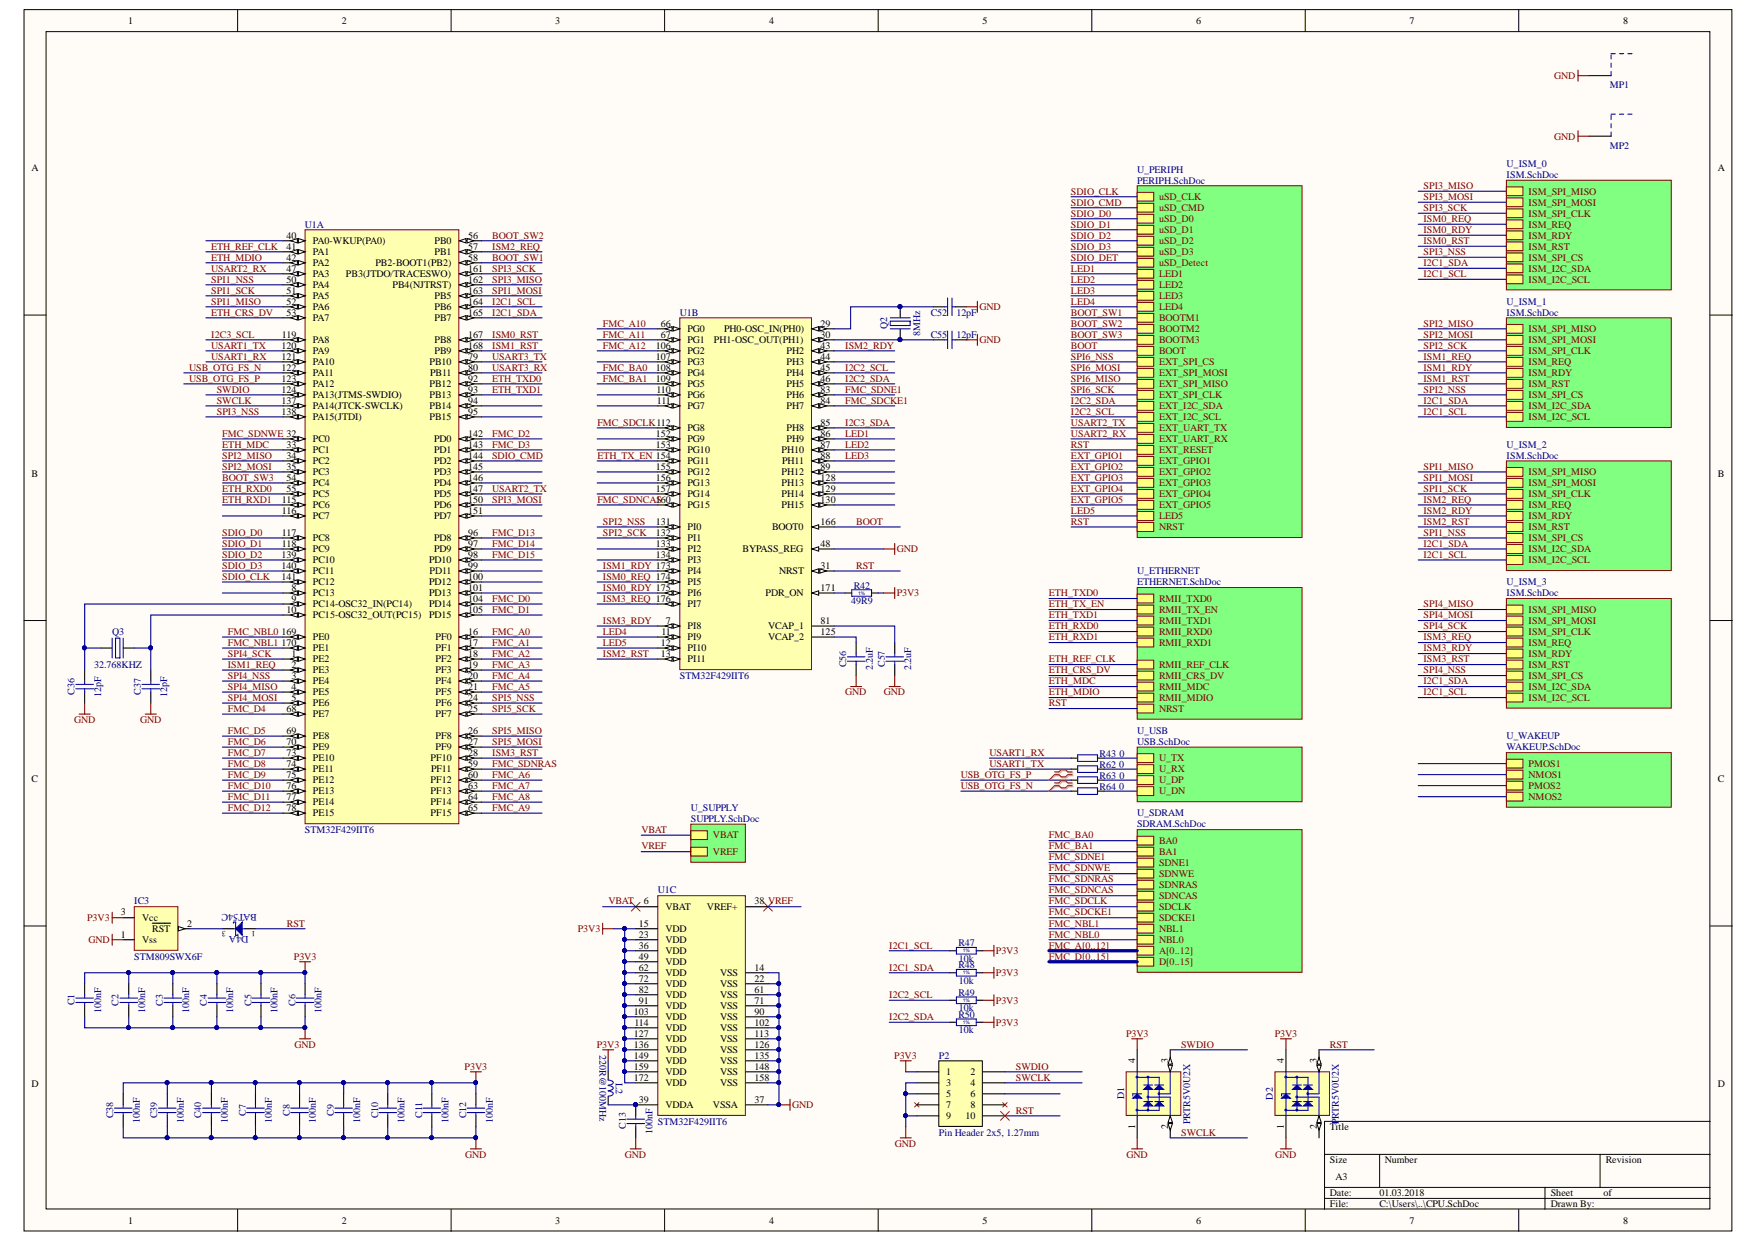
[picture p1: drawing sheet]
<svg xmlns="http://www.w3.org/2000/svg" width="297mm" height="210mm" viewBox="0 0 297 210" stroke-linecap="round" stroke-linejoin="round" font-family="sans-serif">
<defs><g id="words">
<g font-size="1.7">
<text x="21.7" y="4.1">1</text>
<text x="57.8" y="4.1">2</text>
<text x="93.8" y="4.1">3</text>
<text x="129.9" y="4.1">4</text>
<text x="166" y="4.1">5</text>
<text x="202.1" y="4.1">6</text>
<text x="238.1" y="4.1">7</text>
<text x="274.3" y="4.1">8</text>
<text x="5.3" y="28.9">A</text>
<text x="290.3" y="28.9">A</text>
<text x="48.4" y="40.3">40</text>
<text x="52.9" y="41.3">PA0-WKUP(PA0)</text>
<text x="73.4" y="41.3">PB0</text>
<text x="79.1" y="40.3">56</text>
<text x="48.4" y="42.2">41</text>
<text x="48.4" y="44">42</text>
<text x="48.4" y="45.9">47</text>
<text x="48.4" y="47.8">50</text>
<text x="52.9" y="43.1">PA1</text>
<text x="52.9" y="45">PA2</text>
<text x="52.9" y="46.8">PA3</text>
<text x="58.5" y="46.8">PB3(JTDO/TRACESWO)</text>
<text x="63.5" y="45">PB2-BOOT1(PB2)</text>
<text x="73.4" y="43.1">PB1</text>
<text x="79.1" y="42.2">57</text>
<text x="79.1" y="44">58</text>
<text x="79.1" y="45.9">161</text>
<text x="79.1" y="47.8">162</text>
<text x="48.4" y="49.6">51</text>
<text x="48.4" y="51.5">52</text>
<text x="48.4" y="53.3">53</text>
<text x="52.9" y="48.7">PA4</text>
<text x="52.9" y="50.6">PA5</text>
<text x="52.9" y="52.4">PA6</text>
<text x="66.3" y="48.7">PB4(NJTRST)</text>
<text x="73.4" y="50.6">PB5</text>
<text x="73.4" y="52.4">PB6</text>
<text x="79.1" y="49.6">163</text>
<text x="79.1" y="51.5">164</text>
<text x="79.1" y="53.3">165</text>
<text x="47.5" y="58.9">120</text>
<text x="47.6" y="57.1">119</text>
<text x="52.9" y="54.3">PA7</text>
<text x="52.9" y="58">PA8</text>
<text x="52.9" y="59.9">PA9</text>
<text x="73.4" y="54.3">PB7</text>
<text x="73.4" y="58">PB8</text>
<text x="73.4" y="59.9">PB9</text>
<text x="79.1" y="57.1">167</text>
<text x="79.1" y="58.9">168</text>
<text x="110.8" y="58.9">106</text>
<text x="111.7" y="55.2">66</text>
<text x="111.7" y="57.1">67</text>
<text x="116.2" y="56.1">PG0</text>
<text x="116.2" y="58">PG1</text>
<text x="116.2" y="59.9">PG2</text>
<text x="120.6" y="58">PH1-OSC_OUT(PH1)</text>
<text x="122.3" y="56.1">PH0-OSC_IN(PH0)</text>
<text x="132.9" y="59.9">PH2</text>
<text x="138.7" y="55.2">29</text>
<text x="138.7" y="57.1">30</text>
<text x="138.7" y="58.9">43</text>
<text x="47.5" y="60.8">121</text>
<text x="47.5" y="62.6">122</text>
<text x="47.5" y="64.5">123</text>
<text x="52.9" y="61.7">PA10</text>
<text x="52.9" y="63.6">PA11</text>
<text x="52.9" y="65.4">PA12</text>
<text x="72.6" y="61.7">PB10</text>
<text x="72.6" y="65.4">PB12</text>
<text x="72.7" y="63.6">PB11</text>
<text x="79.1" y="60.8">79</text>
<text x="79.1" y="62.6">80</text>
<text x="79.1" y="64.5">92</text>
<text x="110.8" y="60.8">107</text>
<text x="110.8" y="62.6">108</text>
<text x="110.8" y="64.5">109</text>
<text x="116.2" y="61.7">PG3</text>
<text x="116.2" y="63.6">PG4</text>
<text x="116.2" y="65.4">PG5</text>
<text x="132.9" y="61.7">PH3</text>
<text x="132.9" y="63.6">PH4</text>
<text x="132.9" y="65.4">PH5</text>
<text x="138.7" y="60.8">44</text>
<text x="138.7" y="62.6">45</text>
<text x="138.7" y="64.5">46</text>
<text x="47.5" y="66.4">124</text>
<text x="47.5" y="68.2">137</text>
<text x="47.5" y="70.1">138</text>
<text x="52.9" y="67.3">PA13(JTMS-SWDIO)</text>
<text x="52.9" y="69.1">PA14(JTCK-SWCLK)</text>
<text x="52.9" y="71">PA15(JTDI)</text>
<text x="72.6" y="67.3">PB13</text>
<text x="72.6" y="69.1">PB14</text>
<text x="72.6" y="71">PB15</text>
<text x="79.1" y="66.4">93</text>
<text x="79.1" y="68.2">94</text>
<text x="79.1" y="70.1">95</text>
<text x="110.9" y="66.4">110</text>
<text x="111" y="68.2">111</text>
<text x="116.2" y="67.3">PG6</text>
<text x="116.2" y="69.1">PG7</text>
<text x="132.9" y="67.3">PH6</text>
<text x="132.9" y="69.1">PH7</text>
<text x="138.7" y="66.4">83</text>
<text x="138.7" y="68.2">84</text>
<text x="138.7" y="71.9">85</text>
<text x="48.4" y="75.7">33</text>
<text x="48.4" y="77.5">34</text>
<text x="52.9" y="74.7">PC0</text>
<text x="52.9" y="76.6">PC1</text>
<text x="73.3" y="74.7">PD0</text>
<text x="73.3" y="76.6">PD1</text>
<text x="79.1" y="73.8">142</text>
<text x="79.1" y="75.7">143</text>
<text x="79.1" y="77.5">144</text>
<text x="110.8" y="73.8">152</text>
<text x="110.8" y="75.7">153</text>
<text x="116.2" y="72.9">PG8</text>
<text x="116.2" y="74.7">PG9</text>
<text x="116.2" y="76.6">PG10</text>
<text x="132.1" y="76.6">PH10</text>
<text x="132.9" y="72.9">PH8</text>
<text x="132.9" y="74.7">PH9</text>
<text x="138.7" y="73.8">86</text>
<text x="138.7" y="75.7">87</text>
<text x="138.7" y="77.5">88</text>
<text x="5.3" y="80.6">B</text>
<text x="48.4" y="79.4">35</text>
<text x="48.4" y="81.2">54</text>
<text x="48.4" y="83.1">55</text>
<text x="52.9" y="78.4">PC2</text>
<text x="52.9" y="80.3">PC3</text>
<text x="52.9" y="82.2">PC4</text>
<text x="73.3" y="78.4">PD2</text>
<text x="73.3" y="80.3">PD3</text>
<text x="73.3" y="82.2">PD4</text>
<text x="79.1" y="79.4">145</text>
<text x="79.1" y="81.2">146</text>
<text x="79.1" y="83.1">147</text>
<text x="110.8" y="79.4">155</text>
<text x="110.8" y="81.2">156</text>
<text x="110.8" y="83.1">157</text>
<text x="116.2" y="78.4">PG11</text>
<text x="116.2" y="80.3">PG12</text>
<text x="116.2" y="82.2">PG13</text>
<text x="132.1" y="80.3">PH12</text>
<text x="132.1" y="82.2">PH13</text>
<text x="132.1" y="78.4">PH11</text>
<text x="138.7" y="79.4">89</text>
<text x="138.7" y="81.2">128</text>
<text x="138.7" y="83.1">129</text>
<text x="290.3" y="80.6">B</text>
<text x="47.6" y="85">115</text>
<text x="47.6" y="86.8">116</text>
<text x="52.9" y="84">PC5</text>
<text x="52.9" y="85.9">PC6</text>
<text x="52.9" y="87.7">PC7</text>
<text x="73.3" y="84">PD5</text>
<text x="73.3" y="85.9">PD6</text>
<text x="73.3" y="87.7">PD7</text>
<text x="79.1" y="85">150</text>
<text x="79.1" y="86.8">151</text>
<text x="110.8" y="88.7">131</text>
<text x="116.2" y="84">PG14</text>
<text x="116.2" y="85.9">PG15</text>
<text x="116.2" y="89.6">PI0</text>
<text x="130.5" y="89.6">BOOT0</text>
<text x="132.1" y="84">PH14</text>
<text x="132.1" y="85.9">PH15</text>
<text x="138.7" y="85">130</text>
<text x="138.7" y="88.7">166</text>
<text x="47.5" y="94.3">139</text>
<text x="47.6" y="90.5">117</text>
<text x="47.6" y="92.4">118</text>
<text x="52.9" y="91.5">PC8</text>
<text x="52.9" y="93.3">PC9</text>
<text x="52.9" y="95.2">PC10</text>
<text x="72.5" y="95.2">PD10</text>
<text x="73.3" y="91.5">PD8</text>
<text x="73.3" y="93.3">PD9</text>
<text x="79.1" y="90.5">96</text>
<text x="79.1" y="92.4">97</text>
<text x="79.1" y="94.3">98</text>
<text x="110.8" y="90.5">132</text>
<text x="110.8" y="92.4">133</text>
<text x="110.8" y="94.3">134</text>
<text x="116.2" y="91.5">PI1</text>
<text x="116.2" y="93.3">PI2</text>
<text x="116.2" y="95.2">PI3</text>
<text x="125.5" y="93.3">BYPASS_REG</text>
<text x="138.7" y="92.4">48</text>
<text x="47.5" y="96.1">140</text>
<text x="47.5" y="98">141</text>
<text x="49.2" y="99.8">8</text>
<text x="49.2" y="101.7">9</text>
<text x="52.9" y="97">PC11</text>
<text x="52.9" y="98.9">PC12</text>
<text x="52.9" y="100.8">PC13</text>
<text x="72.5" y="98.9">PD12</text>
<text x="72.5" y="100.8">PD13</text>
<text x="72.6" y="97">PD11</text>
<text x="79.1" y="96.1">99</text>
<text x="79.1" y="98">100</text>
<text x="79.1" y="99.8">101</text>
<text x="79.1" y="101.7">104</text>
<text x="116.2" y="97">PI4</text>
<text x="116.2" y="98.9">PI5</text>
<text x="116.2" y="100.8">PI6</text>
<text x="129.4" y="100.8">PDR_ON</text>
<text x="131.6" y="97">NRST</text>
<text x="138.7" y="99.8">171</text>
<text x="138.7" y="96.1">31</text>
<text x="47.5" y="107.3">169</text>
<text x="48.4" y="103.6">10</text>
<text x="52.9" y="102.6">PC14-OSC32_IN(PC14)</text>
<text x="52.9" y="104.5">PC15-OSC32_OUT(PC15)</text>
<text x="72.5" y="102.6">PD14</text>
<text x="72.5" y="104.5">PD15</text>
<text x="79.1" y="103.6">105</text>
<text x="79.1" y="107.3">16</text>
<text x="111.8" y="107.3">11</text>
<text x="112.5" y="105.4">7</text>
<text x="116.2" y="102.6">PI7</text>
<text x="116.2" y="106.3">PI8</text>
<text x="129.8" y="106.3">VCAP_1</text>
<text x="138.7" y="105.4">81</text>
<text x="138.7" y="107.3">125</text>
<text x="47.5" y="109.1">170</text>
<text x="49.2" y="111">1</text>
<text x="49.2" y="112.9">2</text>
<text x="52.9" y="108.2">PE0</text>
<text x="52.9" y="110.1">PE1</text>
<text x="52.9" y="111.9">PE2</text>
<text x="52.9" y="113.8">PE3</text>
<text x="73.6" y="108.2">PF0</text>
<text x="73.6" y="110.1">PF1</text>
<text x="73.6" y="111.9">PF2</text>
<text x="73.6" y="113.8">PF3</text>
<text x="79.1" y="109.1">17</text>
<text x="79.1" y="111">18</text>
<text x="79.1" y="112.9">19</text>
<text x="111.7" y="109.1">12</text>
<text x="111.7" y="111">13</text>
<text x="116.2" y="108.2">PI9</text>
<text x="116.2" y="110.1">PI10</text>
<text x="116.2" y="111.9">PI11</text>
<text x="129.8" y="108.2">VCAP_2</text>
<text x="49.2" y="114.7">3</text>
<text x="49.2" y="116.6">4</text>
<text x="49.2" y="118.4">5</text>
<text x="52.9" y="115.6">PE4</text>
<text x="52.9" y="117.5">PE5</text>
<text x="52.9" y="119.4">PE6</text>
<text x="73.6" y="115.6">PF4</text>
<text x="73.6" y="117.5">PF5</text>
<text x="73.6" y="119.4">PF6</text>
<text x="79.1" y="114.7">20</text>
<text x="79.1" y="116.6">21</text>
<text x="79.1" y="118.4">24</text>
<text x="48.4" y="120.3">68</text>
<text x="48.4" y="124">69</text>
<text x="48.4" y="125.9">70</text>
<text x="52.9" y="121.2">PE7</text>
<text x="52.9" y="124.9">PE8</text>
<text x="73.6" y="121.2">PF7</text>
<text x="73.6" y="124.9">PF8</text>
<text x="79.1" y="120.3">25</text>
<text x="79.1" y="124">26</text>
<text x="79.1" y="125.9">27</text>
<text x="48.4" y="127.7">73</text>
<text x="48.4" y="129.6">74</text>
<text x="48.4" y="131.4">75</text>
<text x="52.9" y="126.8">PE9</text>
<text x="52.9" y="128.7">PE10</text>
<text x="52.9" y="130.5">PE11</text>
<text x="72.8" y="128.7">PF10</text>
<text x="72.8" y="130.5">PF11</text>
<text x="73.6" y="126.8">PF9</text>
<text x="79.1" y="127.7">28</text>
<text x="79.1" y="129.6">59</text>
<text x="79.1" y="131.4">60</text>
<text x="5.3" y="132.2">C</text>
<text x="48.4" y="133.3">76</text>
<text x="48.4" y="135.2">77</text>
<text x="48.4" y="137">78</text>
<text x="52.9" y="132.4">PE12</text>
<text x="52.9" y="134.2">PE13</text>
<text x="52.9" y="136.1">PE14</text>
<text x="52.9" y="138">PE15</text>
<text x="72.8" y="132.4">PF12</text>
<text x="72.8" y="134.2">PF13</text>
<text x="72.8" y="136.1">PF14</text>
<text x="72.8" y="138">PF15</text>
<text x="79.1" y="133.3">63</text>
<text x="79.1" y="135.2">64</text>
<text x="79.1" y="137">65</text>
<text x="290.3" y="132.2">C</text>
<text x="20.4" y="154.7">3</text>
<text x="24" y="155.6">Vcc</text>
<text x="108.8" y="152.8">6</text>
<text x="112.4" y="153.8">VBAT</text>
<text x="119.5" y="153.8">VREF+</text>
<text x="127.5" y="152.8">38 VREF</text>
<text x="20.4" y="158.5">1</text>
<text x="24" y="159.4">Vss</text>
<text x="25.7" y="157.6">RST</text>
<text x="31.6" y="156.6">2</text>
<text x="107.9" y="156.6">15</text>
<text x="107.9" y="158.5">23</text>
<text x="107.9" y="160.4">36</text>
<text x="112.4" y="157.6">VDD</text>
<text x="112.4" y="159.4">VDD</text>
<text x="112.4" y="161.3">VDD</text>
<text x="107.9" y="167.8">82</text>
<text x="107.9" y="165.9">72</text>
<text x="107.9" y="164.1">62</text>
<text x="107.9" y="162.2">49</text>
<text x="112.4" y="166.9">VDD</text>
<text x="112.4" y="165">VDD</text>
<text x="112.4" y="163.1">VDD</text>
<text x="121.7" y="165">VSS</text>
<text x="121.7" y="166.9">VSS</text>
<text x="127.5" y="167.8">61</text>
<text x="127.5" y="164.1">14</text>
<text x="127.5" y="165.9">22</text>
<text x="107.1" y="171.5">103</text>
<text x="107.2" y="173.4">114</text>
<text x="107.9" y="169.7">91</text>
<text x="112.4" y="170.6">VDD</text>
<text x="112.4" y="168.7">VDD</text>
<text x="112.4" y="172.4">VDD</text>
<text x="121.7" y="172.4">VSS</text>
<text x="121.7" y="168.7">VSS</text>
<text x="121.7" y="170.6">VSS</text>
<text x="127.5" y="171.5">90</text>
<text x="127.5" y="173.4">102</text>
<text x="127.5" y="169.7">71</text>
<text x="107.1" y="175.2">127</text>
<text x="107.1" y="177.1">136</text>
<text x="107.1" y="179">149</text>
<text x="112.4" y="174.3">VDD</text>
<text x="112.4" y="176.2">VDD</text>
<text x="112.4" y="178">VDD</text>
<text x="112.4" y="179.9">VDD</text>
<text x="121.7" y="174.3">VSS</text>
<text x="121.7" y="176.2">VSS</text>
<text x="121.7" y="178">VSS</text>
<text x="121.7" y="179.9">VSS</text>
<text x="127.5" y="175.2">113</text>
<text x="127.5" y="177.1">126</text>
<text x="127.5" y="179">135</text>
<text x="191.8" y="179.6" transform="rotate(-90 191.8 179.6)">4</text>
<text x="197.4" y="179.6" transform="rotate(-90 197.4 179.6)">3</text>
<text x="216.9" y="179.6" transform="rotate(-90 216.9 179.6)">4</text>
<text x="222.5" y="179.6" transform="rotate(-90 222.5 179.6)">3</text>
<text x="5.3" y="183.8">D</text>
<text x="107.1" y="180.8">159</text>
<text x="107.1" y="182.7">172</text>
<text x="112.4" y="181.7">VDD</text>
<text x="112.4" y="183.6">VDD</text>
<text x="121.7" y="181.7">VSS</text>
<text x="121.7" y="183.6">VSS</text>
<text x="127.5" y="180.8">148</text>
<text x="127.5" y="182.7">158</text>
<text x="159.9" y="181.7">1</text>
<text x="159.9" y="183.6">3</text>
<text x="159.9" y="185.5">5</text>
<text x="164" y="181.7">2</text>
<text x="164" y="183.6">4</text>
<text x="164" y="185.5">6</text>
<text x="290.3" y="183.8">D</text>
<text x="107.9" y="186.4">39</text>
<text x="112.4" y="187.3">VDDA</text>
<text x="120.5" y="187.3">VSSA</text>
<text x="127.5" y="186.4">37</text>
<text x="159.9" y="187.3">7</text>
<text x="159.9" y="189.2">9</text>
<text x="163.1" y="189.2">10</text>
<text x="164" y="187.3">8</text>
<text x="191.8" y="190.9" transform="rotate(-90 191.8 190.9)">1</text>
<text x="197.4" y="190.9" transform="rotate(-90 197.4 190.9)">2</text>
<text x="216.9" y="190.9" transform="rotate(-90 216.9 190.9)">1</text>
<text x="222.5" y="190.9" transform="rotate(-90 222.5 190.9)">2</text>
<text x="224.7" y="191">Title</text>
<text x="224.7" y="196.6">Size</text>
<text x="234" y="196.6">Number</text>
<text x="271.3" y="196.6">Revision</text>
<text x="224.7" y="202.2">Date:</text>
<text x="225.6" y="199.4">A3</text>
<text x="233.1" y="202.2">01.03.2018</text>
<text x="262" y="202.2">Sheet</text>
<text x="270.9" y="202.2">of</text>
<text x="21.7" y="206.8">1</text>
<text x="57.8" y="206.8">2</text>
<text x="93.8" y="206.8">3</text>
<text x="129.9" y="206.8">4</text>
<text x="166" y="206.8">5</text>
<text x="202.1" y="206.8">6</text>
<text x="224.7" y="204.1">File:</text>
<text x="233.1" y="204.1">C:\Users\..\CPU.SchDoc</text>
<text x="238.1" y="206.8">7</text>
<text x="262" y="204.1">Drawn By:</text>
<text x="274.3" y="206.8">8</text>
</g>
<g font-size="1.7" fill="#800000">
<text x="262.6" y="13.4">GND</text>
<text x="262.6" y="23.6">GND</text>
<text x="181" y="32.9">SDIO_CLK</text>
<text x="181" y="34.7">SDIO_CMD</text>
<text x="195.8" y="33.8">uSD_CLK</text>
<text x="195.8" y="35.7">uSD_CMD</text>
<text x="240.5" y="35.7">SPI3_SCK</text>
<text x="240.5" y="33.8">SPI3_MOSI</text>
<text x="240.5" y="32">SPI3_MISO</text>
<text x="258.3" y="32.9">ISM_SPI_MISO</text>
<text x="258.3" y="34.7">ISM_SPI_MOSI</text>
<text x="83.2" y="40.3">BOOT_SW2</text>
<text x="181" y="36.6">SDIO_D0</text>
<text x="181" y="38.5">SDIO_D1</text>
<text x="181" y="40.3">SDIO_D2</text>
<text x="195.8" y="37.5">uSD_D0</text>
<text x="195.8" y="39.4">uSD_D1</text>
<text x="195.8" y="41.3">uSD_D2</text>
<text x="240.5" y="37.5">ISM0_REQ</text>
<text x="240.5" y="39.4">ISM0_RDY</text>
<text x="240.5" y="41.3">ISM0_RST</text>
<text x="258.3" y="36.6">ISM_SPI_CLK</text>
<text x="258.3" y="38.5">ISM_REQ</text>
<text x="258.3" y="40.3">ISM_RDY</text>
<text x="35.7" y="42.2">ETH_REF_CLK</text>
<text x="35.7" y="44">ETH_MDIO</text>
<text x="35.7" y="47.8">SPI1_NSS</text>
<text x="35.7" y="45.9">USART2_RX</text>
<text x="83.2" y="45.9">SPI3_SCK</text>
<text x="83.2" y="47.8">SPI3_MISO</text>
<text x="83.2" y="42.2">ISM2_REQ</text>
<text x="83.2" y="44">BOOT_SW1</text>
<text x="181" y="42.2">SDIO_D3</text>
<text x="181" y="44">SDIO_DET</text>
<text x="181" y="45.9">LED1</text>
<text x="181" y="47.8">LED2</text>
<text x="195.8" y="43.1">uSD_D3</text>
<text x="195.8" y="45">uSD_Detect</text>
<text x="195.8" y="46.8">LED1</text>
<text x="240.5" y="46.8">I2C1_SCL</text>
<text x="240.5" y="45">I2C1_SDA</text>
<text x="240.5" y="43.1">SPI3_NSS</text>
<text x="258.3" y="42.2">ISM_RST</text>
<text x="258.3" y="44">ISM_SPI_CS</text>
<text x="258.3" y="45.9">ISM_I2C_SDA</text>
<text x="258.3" y="47.8">ISM_I2C_SCL</text>
<text x="35.7" y="49.6">SPI1_SCK</text>
<text x="35.7" y="51.5">SPI1_MISO</text>
<text x="35.7" y="53.3">ETH_CRS_DV</text>
<text x="83.2" y="49.6">SPI1_MOSI</text>
<text x="83.2" y="51.5">I2C1_SCL</text>
<text x="83.2" y="53.3">I2C1_SDA</text>
<text x="165.5" y="52.4">GND</text>
<text x="181" y="51.5">LED4</text>
<text x="181" y="49.6">LED3</text>
<text x="181" y="53.3">BOOT_SW1</text>
<text x="195.8" y="48.7">LED2</text>
<text x="195.8" y="50.6">LED3</text>
<text x="195.8" y="52.4">LED4</text>
<text x="35.7" y="57.1">I2C3_SCL</text>
<text x="35.7" y="58.9">USART1_TX</text>
<text x="83.2" y="57.1">ISM0_RST</text>
<text x="83.2" y="58.9">ISM1_RST</text>
<text x="101.9" y="58.9">FMC_A12</text>
<text x="101.9" y="55.2">FMC_A10</text>
<text x="101.9" y="57.1">FMC_A11</text>
<text x="142.8" y="58.9">ISM2_RDY</text>
<text x="165.5" y="58">GND</text>
<text x="181" y="58.9">BOOT</text>
<text x="181" y="55.2">BOOT_SW2</text>
<text x="181" y="57.1">BOOT_SW3</text>
<text x="195.8" y="54.3">BOOTM1</text>
<text x="195.8" y="56.1">BOOTM2</text>
<text x="195.8" y="58">BOOTM3</text>
<text x="195.8" y="59.9">BOOT</text>
<text x="240.5" y="58.9">SPI2_SCK</text>
<text x="240.5" y="57.1">SPI2_MOSI</text>
<text x="240.5" y="55.2">SPI2_MISO</text>
<text x="258.3" y="56.1">ISM_SPI_MISO</text>
<text x="258.3" y="58">ISM_SPI_MOSI</text>
<text x="258.3" y="59.9">ISM_SPI_CLK</text>
<text x="32" y="62.6">USB_OTG_FS_N</text>
<text x="32" y="64.5">USB_OTG_FS_P</text>
<text x="35.7" y="60.8">USART1_RX</text>
<text x="83.2" y="60.8">USART3_TX</text>
<text x="83.2" y="62.6">USART3_RX</text>
<text x="83.2" y="64.5">ETH_TXD0</text>
<text x="101.9" y="62.6">FMC_BA0</text>
<text x="101.9" y="64.5">FMC_BA1</text>
<text x="142.8" y="62.6">I2C2_SCL</text>
<text x="142.8" y="64.5">I2C2_SDA</text>
<text x="181" y="64.5">SPI6_MISO</text>
<text x="181" y="62.6">SPI6_MOSI</text>
<text x="181" y="60.8">SPI6_NSS</text>
<text x="195.8" y="61.7">EXT_SPI_CS</text>
<text x="195.8" y="63.6">EXT_SPI_MOSI</text>
<text x="195.8" y="65.4">EXT_SPI_MISO</text>
<text x="240.5" y="60.8">ISM1_REQ</text>
<text x="240.5" y="62.6">ISM1_RDY</text>
<text x="240.5" y="64.5">ISM1_RST</text>
<text x="258.3" y="61.7">ISM_REQ</text>
<text x="258.3" y="63.6">ISM_RDY</text>
<text x="258.3" y="65.4">ISM_RST</text>
<text x="36.6" y="68.2">SWCLK</text>
<text x="36.6" y="66.4">SWDIO</text>
<text x="36.6" y="70.1">SPI3_NSS</text>
<text x="83.2" y="66.4">ETH_TXD1</text>
<text x="100.9" y="71.9">FMC_SDCLK112</text>
<text x="142.8" y="66.4">FMC_SDNE1</text>
<text x="142.8" y="68.2">FMC_SDCKE1</text>
<text x="142.8" y="71.9">I2C3_SDA</text>
<text x="181" y="70.1">I2C2_SCL</text>
<text x="181" y="68.2">I2C2_SDA</text>
<text x="181" y="66.4">SPI6_SCK</text>
<text x="181" y="71.9">USART2_TX</text>
<text x="195.8" y="67.3">EXT_SPI_CLK</text>
<text x="195.8" y="69.1">EXT_I2C_SDA</text>
<text x="195.8" y="71">EXT_I2C_SCL</text>
<text x="240.5" y="70.1">I2C1_SCL</text>
<text x="240.5" y="68.2">I2C1_SDA</text>
<text x="240.5" y="66.4">SPI2_NSS</text>
<text x="258.3" y="67.3">ISM_SPI_CS</text>
<text x="258.3" y="69.1">ISM_I2C_SDA</text>
<text x="258.3" y="71">ISM_I2C_SCL</text>
<text x="37.6" y="73.8">FMC_SDNWE 32</text>
<text x="37.6" y="75.7">ETH_MDC</text>
<text x="37.6" y="77.5">SPI2_MISO</text>
<text x="83.2" y="73.8">FMC_D2</text>
<text x="83.2" y="75.7">FMC_D3</text>
<text x="83.2" y="77.5">SDIO_CMD</text>
<text x="100.9" y="77.5">ETH_TX_EN 154</text>
<text x="142.8" y="73.8">LED1</text>
<text x="142.8" y="75.7">LED2</text>
<text x="142.8" y="77.5">LED3</text>
<text x="181" y="77.5">EXT_GPIO1</text>
<text x="181" y="73.8">USART2_RX</text>
<text x="181" y="75.7">RST</text>
<text x="195.8" y="72.9">EXT_UART_TX</text>
<text x="195.8" y="74.7">EXT_UART_RX</text>
<text x="195.8" y="76.6">EXT_RESET</text>
<text x="37.6" y="79.4">SPI2_MOSI</text>
<text x="37.6" y="83.1">ETH_RXD0</text>
<text x="37.6" y="81.2">BOOT_SW3</text>
<text x="83.2" y="83.1">USART2_TX</text>
<text x="181" y="83.1">EXT_GPIO4</text>
<text x="181" y="81.2">EXT_GPIO3</text>
<text x="181" y="79.4">EXT_GPIO2</text>
<text x="195.8" y="78.4">EXT_GPIO1</text>
<text x="195.8" y="80.3">EXT_GPIO2</text>
<text x="195.8" y="82.2">EXT_GPIO3</text>
<text x="240.5" y="83.1">SPI1_SCK</text>
<text x="240.5" y="81.2">SPI1_MOSI</text>
<text x="240.5" y="79.4">SPI1_MISO</text>
<text x="258.3" y="80.3">ISM_SPI_MISO</text>
<text x="258.3" y="82.2">ISM_SPI_MOSI</text>
<text x="37.6" y="85">ETH_RXD1</text>
<text x="83.2" y="85">SPI3_MOSI</text>
<text x="100.9" y="85">FMC_SDNCA160</text>
<text x="101.9" y="88.7">SPI2_NSS</text>
<text x="110.9" y="85">S</text>
<text x="144.7" y="88.7">BOOT</text>
<text x="181" y="86.8">LED5</text>
<text x="181" y="85">EXT_GPIO5</text>
<text x="181" y="88.7">RST</text>
<text x="195.8" y="84">EXT_GPIO4</text>
<text x="195.8" y="85.9">EXT_GPIO5</text>
<text x="195.8" y="87.7">LED5</text>
<text x="195.8" y="89.6">NRST</text>
<text x="240.5" y="85">ISM2_REQ</text>
<text x="240.5" y="86.8">ISM2_RDY</text>
<text x="240.5" y="88.7">ISM2_RST</text>
<text x="258.3" y="84">ISM_SPI_CLK</text>
<text x="258.3" y="85.9">ISM_REQ</text>
<text x="258.3" y="87.7">ISM_RDY</text>
<text x="258.3" y="89.6">ISM_RST</text>
<text x="37.6" y="90.5">SDIO_D0</text>
<text x="37.6" y="92.4">SDIO_D1</text>
<text x="37.6" y="94.3">SDIO_D2</text>
<text x="83.2" y="90.5">FMC_D13</text>
<text x="83.2" y="92.4">FMC_D14</text>
<text x="83.2" y="94.3">FMC_D15</text>
<text x="101.9" y="90.5">SPI2_SCK</text>
<text x="151.5" y="93.3">GND</text>
<text x="240.5" y="94.3">I2C1_SCL</text>
<text x="240.5" y="92.4">I2C1_SDA</text>
<text x="240.5" y="90.5">SPI1_NSS</text>
<text x="258.3" y="91.5">ISM_SPI_CS</text>
<text x="258.3" y="93.3">ISM_I2C_SDA</text>
<text x="258.3" y="95.2">ISM_I2C_SCL</text>
<text x="37.6" y="96.1">SDIO_D3</text>
<text x="37.6" y="98">SDIO_CLK</text>
<text x="83.2" y="101.7">FMC_D0</text>
<text x="101.9" y="98">ISM0_REQ 174</text>
<text x="101.9" y="99.8">ISM0_RDY 175</text>
<text x="101.9" y="96.1">ISM1_RDY 173</text>
<text x="101.9" y="101.7">ISM3_REQ 176</text>
<text x="144.7" y="96.1">RST</text>
<text x="151.5" y="100.8">P3V3</text>
<text x="177.2" y="100.8">ETH_TXD0</text>
<text x="195.8" y="101.7">RMII_TXD0</text>
<text x="38.5" y="107.3">FMC_NBL0</text>
<text x="83.2" y="107.3">FMC_A0</text>
<text x="83.2" y="103.6">FMC_D1</text>
<text x="101.9" y="105.4">ISM3_RDY</text>
<text x="101.9" y="107.3">LED4</text>
<text x="177.2" y="102.6">ETH_TX_EN</text>
<text x="177.2" y="106.3">ETH_RXD0</text>
<text x="177.2" y="104.5">ETH_TXD1</text>
<text x="195.8" y="103.6">RMII_TX_EN</text>
<text x="195.8" y="105.4">RMII_TXD1</text>
<text x="195.8" y="107.3">RMII_RXD0</text>
<text x="240.5" y="106.3">SPI4_SCK</text>
<text x="240.5" y="104.5">SPI4_MOSI</text>
<text x="240.5" y="102.6">SPI4_MISO</text>
<text x="258.3" y="103.6">ISM_SPI_MISO</text>
<text x="258.3" y="105.4">ISM_SPI_MOSI</text>
<text x="258.3" y="107.3">ISM_SPI_CLK</text>
<text x="38.5" y="111">SPI4_SCK</text>
<text x="38.5" y="109.1">FMC_NBL1</text>
<text x="38.5" y="112.9">ISM1_REQ</text>
<text x="83.2" y="109.1">FMC_A1</text>
<text x="83.2" y="111">FMC_A2</text>
<text x="83.2" y="112.9">FMC_A3</text>
<text x="101.9" y="109.1">LED5</text>
<text x="101.9" y="111">ISM2_RST</text>
<text x="177.2" y="111.9">ETH_REF_CLK</text>
<text x="177.2" y="108.2">ETH_RXD1</text>
<text x="177.2" y="113.8">ETH_CRS_DV</text>
<text x="195.8" y="109.1">RMII_RXD1</text>
<text x="195.8" y="112.9">RMII_REF_CLK</text>
<text x="240.5" y="108.2">ISM3_REQ</text>
<text x="240.5" y="110.1">ISM3_RDY</text>
<text x="240.5" y="111.9">ISM3_RST</text>
<text x="240.5" y="113.8">SPI4_NSS</text>
<text x="258.3" y="109.1">ISM_REQ</text>
<text x="258.3" y="111">ISM_RDY</text>
<text x="258.3" y="112.9">ISM_RST</text>
<text x="38.5" y="114.7">SPI4_NSS</text>
<text x="38.5" y="116.6">SPI4_MISO</text>
<text x="38.5" y="118.4">SPI4_MOSI</text>
<text x="83.2" y="114.7">FMC_A4</text>
<text x="83.2" y="116.6">FMC_A5</text>
<text x="83.2" y="118.4">SPI5_NSS</text>
<text x="142.8" y="117.5">GND</text>
<text x="149.3" y="117.5">GND</text>
<text x="177.2" y="117.5">ETH_MDIO</text>
<text x="177.2" y="115.6">ETH_MDC</text>
<text x="177.2" y="119.4">RST</text>
<text x="195.8" y="114.7">RMII_CRS_DV</text>
<text x="195.8" y="116.6">RMII_MDC</text>
<text x="195.8" y="118.4">RMII_MDIO</text>
<text x="240.5" y="117.5">I2C1_SCL</text>
<text x="240.5" y="115.6">I2C1_SDA</text>
<text x="258.3" y="114.7">ISM_SPI_CS</text>
<text x="258.3" y="116.6">ISM_I2C_SDA</text>
<text x="258.3" y="118.4">ISM_I2C_SCL</text>
<text x="12.5" y="122.1">GND</text>
<text x="23.7" y="122.1">GND</text>
<text x="38.5" y="120.3">FMC_D4</text>
<text x="38.5" y="124">FMC_D5</text>
<text x="38.5" y="125.9">FMC_D6</text>
<text x="83.2" y="120.3">SPI5_SCK</text>
<text x="83.2" y="124">SPI5_MISO</text>
<text x="83.2" y="125.9">SPI5_MOSI</text>
<text x="195.8" y="120.3">NRST</text>
<text x="38.5" y="127.7">FMC_D7</text>
<text x="38.5" y="129.6">FMC_D8</text>
<text x="38.5" y="131.4">FMC_D9</text>
<text x="83.2" y="129.6">FMC_SDNRAS</text>
<text x="83.2" y="131.4">FMC_A6</text>
<text x="83.2" y="127.7">ISM3_RST</text>
<text x="162.3" y="131.4">USB_OTG_FS_P</text>
<text x="167.2" y="129.6">USART1_TX</text>
<text x="167.2" y="127.7">USART1_RX</text>
<text x="195.8" y="128.7">U_TX</text>
<text x="195.8" y="130.5">U_RX</text>
<text x="258.3" y="129.6">PMOS1</text>
<text x="258.3" y="131.4">NMOS1</text>
<text x="38.5" y="133.3">FMC_D10</text>
<text x="38.5" y="135.2">FMC_D11</text>
<text x="38.5" y="137">FMC_D12</text>
<text x="83.2" y="133.3">FMC_A7</text>
<text x="83.2" y="135.2">FMC_A8</text>
<text x="83.2" y="137">FMC_A9</text>
<text x="162.3" y="133.3">USB_OTG_FS_N</text>
<text x="195.8" y="132.4">U_DP</text>
<text x="195.8" y="134.2">U_DN</text>
<text x="258.3" y="133.3">PMOS2</text>
<text x="258.3" y="135.2">NMOS2</text>
<text x="108.4" y="140.7">VBAT</text>
<text x="108.4" y="143.5">VREF</text>
<text x="120.5" y="141.7">VBAT</text>
<text x="177.2" y="141.7">FMC_BA0</text>
<text x="177.2" y="143.5">FMC_BA1</text>
<text x="195.8" y="142.6">BA0</text>
<text x="120.5" y="144.5">VREF</text>
<text x="177.2" y="149.1">FMC_SDNRAS</text>
<text x="177.2" y="145.4">FMC_SDNE1</text>
<text x="177.2" y="147.3">FMC_SDNWE</text>
<text x="195.8" y="144.5">BA1</text>
<text x="195.8" y="146.3">SDNE1</text>
<text x="195.8" y="148.2">SDNWE</text>
<text x="14.7" y="155.6">P3V3</text>
<text x="102.8" y="152.8">VBAT</text>
<text x="177.2" y="151">FMC_SDNCAS</text>
<text x="177.2" y="152.8">FMC_SDCLK</text>
<text x="177.2" y="154.7">FMC_SDCKE1</text>
<text x="195.8" y="150">SDNRAS</text>
<text x="195.8" y="151.9">SDNCAS</text>
<text x="195.8" y="153.8">SDCLK</text>
<text x="195.8" y="155.6">SDCKE1</text>
<text x="15" y="159.4">GND</text>
<text x="48.5" y="156.6">RST</text>
<text x="97.6" y="157.6">P3V3</text>
<text x="150.3" y="160.4">I2C1_SCL</text>
<text x="168.3" y="161.3">P3V3</text>
<text x="177.2" y="158.5">FMC_NBL0</text>
<text x="177.2" y="156.6">FMC_NBL1</text>
<text x="177.2" y="160.4">FMC_A[0..12]</text>
<text x="195.8" y="157.6">NBL1</text>
<text x="195.8" y="159.4">NBL0</text>
<text x="195.8" y="161.3">A[0..12]</text>
<text x="49.7" y="162.2">P3V3</text>
<text x="150.3" y="164.1">I2C1_SDA</text>
<text x="168.3" y="165">P3V3</text>
<text x="177.2" y="162.2">FMC_D[0..15]</text>
<text x="195.8" y="163.1">D[0..15]</text>
<text x="150.3" y="168.7">I2C2_SCL</text>
<text x="150.3" y="172.4">I2C2_SDA</text>
<text x="168.3" y="169.7">P3V3</text>
<text x="168.3" y="173.4">P3V3</text>
<text x="49.7" y="177.1">GND</text>
<text x="100.8" y="177.1">P3V3</text>
<text x="151.1" y="179">P3V3</text>
<text x="190.3" y="175.2">P3V3</text>
<text x="199.6" y="177.1">SWDIO</text>
<text x="215.4" y="175.2">P3V3</text>
<text x="224.7" y="177.1">RST</text>
<text x="78.5" y="180.8">P3V3</text>
<text x="171.7" y="182.7">SWCLK</text>
<text x="171.7" y="180.8">SWDIO</text>
<text x="133.8" y="187.3">GND</text>
<text x="171.7" y="188.3">RST</text>
<text x="199.6" y="192">SWCLK</text>
<text x="78.6" y="195.7">GND</text>
<text x="105.6" y="195.7">GND</text>
<text x="151.2" y="193.8">GND</text>
<text x="190.4" y="195.7">GND</text>
<text x="215.5" y="195.7">GND</text>
</g>
<g font-size="1.7" fill="#000080">
<text x="272" y="14.9">MP1</text>
<text x="192.1" y="29.2">U_PERIPH</text>
<text x="254.6" y="28.2">U_ISM_0</text>
<text x="272" y="25.1">MP2</text>
<text x="192.1" y="31">PERIPH.SchDoc</text>
<text x="254.6" y="30.1">ISM.SchDoc</text>
<text x="51.5" y="38.5">U1A</text>
<text x="114.9" y="53.3">U1B</text>
<text x="157.3" y="53.3">C52</text>
<text x="161.6" y="53.3">12pF</text>
<text x="254.6" y="51.5">U_ISM_1</text>
<text x="254.6" y="53.3">ISM.SchDoc</text>
<text x="149.9" y="55.6" transform="rotate(-90 149.9 55.6)">Q2</text>
<text x="155.5" y="56.8" transform="rotate(-90 155.5 56.8)">8MHz</text>
<text x="157.3" y="57.1">C55</text>
<text x="161.6" y="57.1">12pF</text>
<text x="254.6" y="75.7">U_ISM_2</text>
<text x="254.6" y="77.5">ISM.SchDoc</text>
<text x="144.2" y="99.5">R42</text>
<text x="192.1" y="97">U_ETHERNET</text>
<text x="192.1" y="98.9">ETHERNET.SchDoc</text>
<text x="254.6" y="98.9">U_ISM_3</text>
<text x="254.6" y="100.8">ISM.SchDoc</text>
<text x="19" y="107.3">Q3</text>
<text x="143.8" y="102.1">49R9</text>
<text x="15.9" y="112.9">32.768KHZ</text>
<text x="143" y="112.8" transform="rotate(-90 143 112.8)">C56</text>
<text x="147.5" y="113.3" transform="rotate(-90 147.5 113.3)">2.2uF</text>
<text x="149.5" y="112.8" transform="rotate(-90 149.5 112.8)">C57</text>
<text x="154" y="113.3" transform="rotate(-90 154 113.3)">2.2uF</text>
<text x="12.6" y="117.4" transform="rotate(-90 12.6 117.4)">C36</text>
<text x="17.1" y="117.8" transform="rotate(-90 17.1 117.8)">12pF</text>
<text x="23.8" y="117.4" transform="rotate(-90 23.8 117.4)">C37</text>
<text x="28.3" y="117.8" transform="rotate(-90 28.3 117.8)">12pF</text>
<text x="114.9" y="114.7">STM32F429IIT6</text>
<text x="192.1" y="124">U_USB</text>
<text x="192.1" y="125.9">USB.SchDoc</text>
<text x="254.6" y="124.9">U_WAKEUP</text>
<text x="185.8" y="128">R43</text>
<text x="185.8" y="129.8">R62</text>
<text x="185.8" y="131.7">R63</text>
<text x="189.2" y="128">0</text>
<text x="189.2" y="131.7">0</text>
<text x="189.9" y="128.7" transform="rotate(-180 189.9 128.7)">0</text>
<text x="254.6" y="126.8">WAKEUP.SchDoc</text>
<text x="116.7" y="137">U_SUPPLY</text>
<text x="185.8" y="133.6">R64</text>
<text x="189.9" y="132.4" transform="rotate(-180 189.9 132.4)">0</text>
<text x="192.1" y="138">U_SDRAM</text>
<text x="51.5" y="140.7">STM32F429IIT6</text>
<text x="116.7" y="138.9">SUPPLY.SchDoc</text>
<text x="192.1" y="139.8">SDRAM.SchDoc</text>
<text x="22.7" y="152.8">IC3</text>
<text x="43.4" y="154.5" transform="rotate(-180 43.4 154.5)">BAT54C</text>
<text x="111.2" y="151">U1C</text>
<text x="42" y="158.2" transform="rotate(-180 42 158.2)">D4A</text>
<text x="161.9" y="159.9">R47</text>
<text x="22.7" y="162.2">STM809SWX6F</text>
<text x="161.9" y="163.7">R48</text>
<text x="162" y="162.6">10k</text>
<text x="162" y="166.3">10k</text>
<text x="12.6" y="169.9" transform="rotate(-90 12.6 169.9)">C1</text>
<text x="17.1" y="171.2" transform="rotate(-90 17.1 171.2)">100nF</text>
<text x="20.1" y="170" transform="rotate(-90 20.1 170)">C2</text>
<text x="24.5" y="171.2" transform="rotate(-90 24.5 171.2)">100nF</text>
<text x="27.5" y="170" transform="rotate(-90 27.5 170)">C3</text>
<text x="32" y="171.2" transform="rotate(-90 32 171.2)">100nF</text>
<text x="34.9" y="170" transform="rotate(-90 34.9 170)">C4</text>
<text x="39.4" y="171.2" transform="rotate(-90 39.4 171.2)">100nF</text>
<text x="42.5" y="170" transform="rotate(-90 42.5 170)">C5</text>
<text x="46.9" y="171.2" transform="rotate(-90 46.9 171.2)">100nF</text>
<text x="49.9" y="170" transform="rotate(-90 49.9 170)">C6</text>
<text x="54.3" y="171.2" transform="rotate(-90 54.3 171.2)">100nF</text>
<text x="161.9" y="168.3">R49</text>
<text x="161.9" y="172">R50</text>
<text x="162" y="170.9">10k</text>
<text x="101.3" y="178.4" transform="rotate(90 101.3 178.4)">220R@100MHz</text>
<text x="158.6" y="179">P2</text>
<text x="162" y="174.6">10k</text>
<text x="104.1" y="183" transform="rotate(90 104.1 183)">L2</text>
<text x="189.9" y="185.8" transform="rotate(-90 189.9 185.8)">D1</text>
<text x="215.1" y="185.9" transform="rotate(-90 215.1 185.9)">D2</text>
<text x="19.1" y="189" transform="rotate(-90 19.1 189)">C38</text>
<text x="23.6" y="189.8" transform="rotate(-90 23.6 189.8)">100nF</text>
<text x="26.6" y="189" transform="rotate(-90 26.6 189)">C39</text>
<text x="31" y="189.8" transform="rotate(-90 31 189.8)">100nF</text>
<text x="34" y="189" transform="rotate(-90 34 189)">C40</text>
<text x="38.5" y="189.8" transform="rotate(-90 38.5 189.8)">100nF</text>
<text x="41.5" y="188.6" transform="rotate(-90 41.5 188.6)">C7</text>
<text x="45.9" y="189.8" transform="rotate(-90 45.9 189.8)">100nF</text>
<text x="49" y="188.6" transform="rotate(-90 49 188.6)">C8</text>
<text x="53.4" y="189.8" transform="rotate(-90 53.4 189.8)">100nF</text>
<text x="56.4" y="188.6" transform="rotate(-90 56.4 188.6)">C9</text>
<text x="60.8" y="189.8" transform="rotate(-90 60.8 189.8)">100nF</text>
<text x="63.9" y="189" transform="rotate(-90 63.9 189)">C10</text>
<text x="68.4" y="189.8" transform="rotate(-90 68.4 189.8)">100nF</text>
<text x="71.3" y="188.9" transform="rotate(-90 71.3 188.9)">C11</text>
<text x="75.8" y="189.8" transform="rotate(-90 75.8 189.8)">100nF</text>
<text x="78.8" y="189" transform="rotate(-90 78.8 189)">C12</text>
<text x="83.2" y="189.8" transform="rotate(-90 83.2 189.8)">100nF</text>
<text x="105.8" y="190.9" transform="rotate(-90 105.8 190.9)">C13</text>
<text x="110.2" y="191.6" transform="rotate(-90 110.2 191.6)">100nF</text>
<text x="111.2" y="190.1">STM32F429IIT6</text>
<text x="158.6" y="192">Pin Header 2x5, 1.27mm</text>
<text x="201.1" y="190" transform="rotate(-90 201.1 190)">PRTR5V0U2X</text>
<text x="226.2" y="190" transform="rotate(-90 226.2 190)">P</text>
<text x="226.2" y="189.1" transform="rotate(-90 226.2 189.1)">RTR5V0U2X</text>
</g>
<g font-size="1.4">
<text x="38.2" y="157.4" transform="rotate(-180 38.2 157.4)">3</text>
<text x="43.1" y="157.4" transform="rotate(-180 43.1 157.4)">1</text>
</g>
<g font-size=".8" fill="#000080">
<text x="145" y="100.5">1%</text>
<text x="162.7" y="160.9">1%</text>
<text x="162.7" y="164.7">1%</text>
<text x="162.7" y="169.3">1%</text>
<text x="162.7" y="173">1%</text>
</g>
</g></defs>
<g fill="#fffcf8" stroke="#000" stroke-width=".17">
<path d="M4.1 1.6h288.5v206.4h-288.5z"/>
<path d="M7.8 5.3h281.1v199h-281.1z"/>
</g>
<g fill="none" stroke="#000" stroke-width=".17">
<path d="M40.2 1.6v3.7M76.2 1.6v3.7M112.3 1.6v3.7M148.4 1.6v3.7M184.5 1.6v3.7M220.5 1.6v3.7M256.6 1.6v3.7M4.1 53.2h3.7M289 53.2h3.7M4.1 104.9h3.7M289 104.9h3.7M4.1 156.5h3.7"/>
<path d="M289 156.5h3.7M223.8 195.1h65.2M233.1 195.1v5.6M270.4 195.1v5.6M289 189.5h-65.2v14.9M40.2 204.4v3.7M76.2 204.4v3.7M112.3 204.4v3.7M148.4 204.4v3.7M184.5 204.4v3.7M220.5 204.4v3.7M223.8 200.7h65.2"/>
<path d="M223.8 202.5h65.2M256.6 204.4v3.7M261 200.7v3.7"/>
</g>
<g fill="none" stroke="#800000" stroke-width=".19">
<path d="M101.8 156v1.9M101.8 157h1.9M50.6 175.6h1.9M51.5 173.7v1.9M101.8 177.4h1.9M102.8 177.4v1.9M79.5 181.1h1.8M79.5 194.2h1.8M80.4 181.1v1.9M80.4 192.3v1.9M106.5 194.2h1.8M107.4 192.3v1.9"/>
<path d="M131.6 186.7h1.9M133.5 185.8v1.9"/>
</g>
<g fill="#000080" stroke="#000080" stroke-width=".17">
<circle cx="131.6" cy="186.7" r=".33"/>
<circle cx="80.4" cy="183" r=".33"/>
<circle cx="80.4" cy="192.3" r=".33"/>
<circle cx="51.5" cy="173.7" r=".33"/>
<circle cx="107.4" cy="186.7" r=".34"/>
</g>
<g fill="none" stroke="#000" stroke-width=".19">
<path d="M14.3 166.3v1.8M14.3 170v1.8M21.8 166.3v1.8M21.8 170v1.8M29.2 166.3v1.8M29.2 170v1.8M36.6 166.3v1.8M36.6 170v1.8M44.1 166.3v1.8M44.1 170v1.8M51.5 166.3v1.8M51.5 170v1.8"/>
<path d="M43.2 184.9v1.8M43.2 188.6v1.8M50.6 184.9v1.8M50.6 188.6v1.8M58.1 184.9v1.8M58.1 188.6v1.8M65.5 184.9v1.8M65.5 188.6v1.8M73 184.9v1.8M73 188.6v1.8M80.4 184.9v1.8M80.4 188.6v1.8"/>
<path d="M102.8 181.1v1.4M102.8 185.3v1.4M107.4 186.7v1.9M107.4 190.4v1.9"/>
</g>
<g fill="none" stroke="#00f" stroke-width=".19">
<path d="M12.8 168.7h3M12.8 169.4h3M14.3 168.1v.6M14.3 169.4v.6M20.3 168.7h2.9M20.3 169.4h2.9M21.8 168.1v.6M21.8 169.4v.6M27.7 168.7h3M27.7 169.4h3M29.2 168.1v.6M29.2 169.4v.6"/>
<path d="M35.2 168.7h2.9M35.2 169.4h2.9M36.6 168.1v.6M36.6 169.4v.6M42.6 168.7h3M42.6 169.4h3M44.1 168.1v.6M44.1 169.4v.6M50.1 168.7h2.9M50.1 169.4h2.9M51.5 168.1v.6M51.5 169.4v.6"/>
<path d="M41.7 187.3h3M41.7 188h3M43.2 186.7v.6M43.2 188v.6M49.1 187.3h3M49.1 188h3M50.6 186.7v.6M50.6 188v.6M56.6 187.3h3M56.6 188h3M58.1 186.7v.6M58.1 188v.6"/>
<path d="M64 187.3h3M64 188h3M65.5 186.7v.6M65.5 188v.6M71.5 187.3h3M71.5 188h3M73 186.7v.6M73 188v.6M78.9 187.3h3M78.9 188h3M80.4 186.7v.6M80.4 188v.6"/>
<path d="M102.8 182.5a.61 .61 0 0 1 .8 .6l-.8 .3M102.8 184.4a.61 .61 0 0 1 .8 .6l-.8 .3M102.8 183.5a.61 .61 0 0 1 .8 .5l-.8 .3M105.9 189.1h3M105.9 189.9h3M107.4 188.6v.5M107.4 189.9v.5"/>
</g>
<path d="M106.7 152.5l1.5 1.5M108.2 152.5l-1.5 1.5M129 152.5l1.5 1.5M130.5 152.5l-1.5 1.5" fill="none" stroke="#f00" stroke-width=".17"/>
<path d="M192.1 140.2h27.9v24.1h-27.9z" fill="#80ff80" stroke="#800000" stroke-width=".17"/>
<path d="M192.1 141.3h2.8v1.5h-2.8z" fill-rule="evenodd" fill="#ffff80"/>
<path d="M192.1 141.3h2.8v1.5h-2.8z" fill="none" stroke="#800000" stroke-width=".17"/>
<path d="M192.1 143.2h2.8v1.5h-2.8z" fill-rule="evenodd" fill="#ffff80"/>
<path d="M192.1 143.2h2.8v1.5h-2.8z" fill="none" stroke="#800000" stroke-width=".17"/>
<path d="M192.1 145.1h2.8v1.4h-2.8z" fill-rule="evenodd" fill="#ffff80"/>
<path d="M192.1 145.1h2.8v1.4h-2.8z" fill="none" stroke="#800000" stroke-width=".17"/>
<path d="M192.1 146.9h2.8v1.5h-2.8z" fill-rule="evenodd" fill="#ffff80"/>
<path d="M192.1 146.9h2.8v1.5h-2.8z" fill="none" stroke="#800000" stroke-width=".17"/>
<path d="M192.1 148.8h2.8v1.5h-2.8z" fill-rule="evenodd" fill="#ffff80"/>
<path d="M192.1 148.8h2.8v1.5h-2.8z" fill="none" stroke="#800000" stroke-width=".17"/>
<path d="M192.1 150.6h2.8v1.5h-2.8z" fill-rule="evenodd" fill="#ffff80"/>
<path d="M192.1 150.6h2.8v1.5h-2.8z" fill="none" stroke="#800000" stroke-width=".17"/>
<path d="M192.1 152.5h2.8v1.5h-2.8z" fill-rule="evenodd" fill="#ffff80"/>
<path d="M192.1 152.5h2.8v1.5h-2.8z" fill="none" stroke="#800000" stroke-width=".17"/>
<path d="M192.1 154.4h2.8v1.4h-2.8z" fill-rule="evenodd" fill="#ffff80"/>
<path d="M192.1 154.4h2.8v1.4h-2.8z" fill="none" stroke="#800000" stroke-width=".17"/>
<path d="M192.1 156.2h2.8v1.5h-2.8z" fill-rule="evenodd" fill="#ffff80"/>
<path d="M192.1 156.2h2.8v1.5h-2.8z" fill="none" stroke="#800000" stroke-width=".17"/>
<path d="M192.1 158.1h2.8v1.5h-2.8z" fill-rule="evenodd" fill="#ffff80"/>
<path d="M192.1 158.1h2.8v1.5h-2.8z" fill="none" stroke="#800000" stroke-width=".17"/>
<path d="M192.1 159.9h2.8v1.5h-2.8z" fill-rule="evenodd" fill="#ffff80"/>
<path d="M192.1 159.9h2.8v1.5h-2.8z" fill="none" stroke="#800000" stroke-width=".17"/>
<path d="M192.1 161.8h2.8v1.5h-2.8z" fill-rule="evenodd" fill="#ffff80"/>
<path d="M192.1 161.8h2.8v1.5h-2.8z" fill="none" stroke="#800000" stroke-width=".17"/>
<path d="M192.1 99.3h27.9v22.2h-27.9z" fill="#80ff80" stroke="#800000" stroke-width=".17"/>
<path d="M192.1 100.4h2.8v1.5h-2.8z" fill-rule="evenodd" fill="#ffff80"/>
<path d="M192.1 100.4h2.8v1.5h-2.8z" fill="none" stroke="#800000" stroke-width=".17"/>
<path d="M192.1 102.3h2.8v1.5h-2.8z" fill-rule="evenodd" fill="#ffff80"/>
<path d="M192.1 102.3h2.8v1.5h-2.8z" fill="none" stroke="#800000" stroke-width=".17"/>
<path d="M192.1 104.1h2.8v1.5h-2.8z" fill-rule="evenodd" fill="#ffff80"/>
<path d="M192.1 104.1h2.8v1.5h-2.8z" fill="none" stroke="#800000" stroke-width=".17"/>
<path d="M192.1 106h2.8v1.5h-2.8z" fill-rule="evenodd" fill="#ffff80"/>
<path d="M192.1 106h2.8v1.5h-2.8z" fill="none" stroke="#800000" stroke-width=".17"/>
<path d="M192.1 107.8h2.8v1.5h-2.8z" fill-rule="evenodd" fill="#ffff80"/>
<path d="M192.1 107.8h2.8v1.5h-2.8z" fill="none" stroke="#800000" stroke-width=".17"/>
<path d="M192.1 111.6h2.8v1.5h-2.8z" fill-rule="evenodd" fill="#ffff80"/>
<path d="M192.1 111.6h2.8v1.5h-2.8z" fill="none" stroke="#800000" stroke-width=".17"/>
<path d="M192.1 113.4h2.8v1.5h-2.8z" fill-rule="evenodd" fill="#ffff80"/>
<path d="M192.1 113.4h2.8v1.5h-2.8z" fill="none" stroke="#800000" stroke-width=".17"/>
<path d="M192.1 115.3h2.8v1.5h-2.8z" fill-rule="evenodd" fill="#ffff80"/>
<path d="M192.1 115.3h2.8v1.5h-2.8z" fill="none" stroke="#800000" stroke-width=".17"/>
<path d="M192.1 117.1h2.8v1.5h-2.8z" fill-rule="evenodd" fill="#ffff80"/>
<path d="M192.1 117.1h2.8v1.5h-2.8z" fill="none" stroke="#800000" stroke-width=".17"/>
<path d="M192.1 119h2.8v1.5h-2.8z" fill-rule="evenodd" fill="#ffff80"/>
<path d="M192.1 119h2.8v1.5h-2.8z" fill="none" stroke="#800000" stroke-width=".17"/>
<path d="M192.1 31.4h27.9v59.4h-27.9z" fill="#80ff80" stroke="#800000" stroke-width=".17"/>
<path d="M192.1 32.5h2.8v1.5h-2.8z" fill-rule="evenodd" fill="#ffff80"/>
<path d="M192.1 32.5h2.8v1.5h-2.8z" fill="none" stroke="#800000" stroke-width=".17"/>
<path d="M192.1 34.4h2.8v1.5h-2.8z" fill-rule="evenodd" fill="#ffff80"/>
<path d="M192.1 34.4h2.8v1.5h-2.8z" fill="none" stroke="#800000" stroke-width=".17"/>
<path d="M192.1 36.2h2.8v1.5h-2.8z" fill-rule="evenodd" fill="#ffff80"/>
<path d="M192.1 36.2h2.8v1.5h-2.8z" fill="none" stroke="#800000" stroke-width=".17"/>
<path d="M192.1 38.1h2.8v1.5h-2.8z" fill-rule="evenodd" fill="#ffff80"/>
<path d="M192.1 38.1h2.8v1.5h-2.8z" fill="none" stroke="#800000" stroke-width=".17"/>
<path d="M192.1 39.9h2.8v1.5h-2.8z" fill-rule="evenodd" fill="#ffff80"/>
<path d="M192.1 39.9h2.8v1.5h-2.8z" fill="none" stroke="#800000" stroke-width=".17"/>
<path d="M192.1 41.8h2.8v1.5h-2.8z" fill-rule="evenodd" fill="#ffff80"/>
<path d="M192.1 41.8h2.8v1.5h-2.8z" fill="none" stroke="#800000" stroke-width=".17"/>
<path d="M192.1 43.7h2.8v1.5h-2.8z" fill-rule="evenodd" fill="#ffff80"/>
<path d="M192.1 43.7h2.8v1.5h-2.8z" fill="none" stroke="#800000" stroke-width=".17"/>
<path d="M192.1 45.5h2.8v1.5h-2.8z" fill-rule="evenodd" fill="#ffff80"/>
<path d="M192.1 45.5h2.8v1.5h-2.8z" fill="none" stroke="#800000" stroke-width=".17"/>
<path d="M192.1 47.4h2.8v1.5h-2.8z" fill-rule="evenodd" fill="#ffff80"/>
<path d="M192.1 47.4h2.8v1.5h-2.8z" fill="none" stroke="#800000" stroke-width=".17"/>
<path d="M192.1 49.2h2.8v1.5h-2.8z" fill-rule="evenodd" fill="#ffff80"/>
<path d="M192.1 49.2h2.8v1.5h-2.8z" fill="none" stroke="#800000" stroke-width=".17"/>
<path d="M192.1 51.1h2.8v1.5h-2.8z" fill-rule="evenodd" fill="#ffff80"/>
<path d="M192.1 51.1h2.8v1.5h-2.8z" fill="none" stroke="#800000" stroke-width=".17"/>
<path d="M192.1 53h2.8v1.5h-2.8z" fill-rule="evenodd" fill="#ffff80"/>
<path d="M192.1 53h2.8v1.5h-2.8z" fill="none" stroke="#800000" stroke-width=".17"/>
<path d="M192.1 54.8h2.8v1.5h-2.8z" fill-rule="evenodd" fill="#ffff80"/>
<path d="M192.1 54.8h2.8v1.5h-2.8z" fill="none" stroke="#800000" stroke-width=".17"/>
<path d="M192.1 56.7h2.8v1.5h-2.8z" fill-rule="evenodd" fill="#ffff80"/>
<path d="M192.1 56.7h2.8v1.5h-2.8z" fill="none" stroke="#800000" stroke-width=".17"/>
<path d="M192.1 58.6h2.8v1.4h-2.8z" fill-rule="evenodd" fill="#ffff80"/>
<path d="M192.1 58.6h2.8v1.4h-2.8z" fill="none" stroke="#800000" stroke-width=".17"/>
<path d="M192.1 60.4h2.8v1.5h-2.8z" fill-rule="evenodd" fill="#ffff80"/>
<path d="M192.1 60.4h2.8v1.5h-2.8z" fill="none" stroke="#800000" stroke-width=".17"/>
<path d="M192.1 62.3h2.8v1.5h-2.8z" fill-rule="evenodd" fill="#ffff80"/>
<path d="M192.1 62.3h2.8v1.5h-2.8z" fill="none" stroke="#800000" stroke-width=".17"/>
<path d="M192.1 64.1h2.8v1.5h-2.8z" fill-rule="evenodd" fill="#ffff80"/>
<path d="M192.1 64.1h2.8v1.5h-2.8z" fill="none" stroke="#800000" stroke-width=".17"/>
<path d="M192.1 66h2.8v1.5h-2.8z" fill-rule="evenodd" fill="#ffff80"/>
<path d="M192.1 66h2.8v1.5h-2.8z" fill="none" stroke="#800000" stroke-width=".17"/>
<path d="M192.1 67.9h2.8v1.4h-2.8z" fill-rule="evenodd" fill="#ffff80"/>
<path d="M192.1 67.9h2.8v1.4h-2.8z" fill="none" stroke="#800000" stroke-width=".17"/>
<path d="M192.1 69.7h2.8v1.5h-2.8z" fill-rule="evenodd" fill="#ffff80"/>
<path d="M192.1 69.7h2.8v1.5h-2.8z" fill="none" stroke="#800000" stroke-width=".17"/>
<path d="M192.1 71.6h2.8v1.5h-2.8z" fill-rule="evenodd" fill="#ffff80"/>
<path d="M192.1 71.6h2.8v1.5h-2.8z" fill="none" stroke="#800000" stroke-width=".17"/>
<path d="M192.1 73.4h2.8v1.5h-2.8z" fill-rule="evenodd" fill="#ffff80"/>
<path d="M192.1 73.4h2.8v1.5h-2.8z" fill="none" stroke="#800000" stroke-width=".17"/>
<path d="M192.1 75.3h2.8v1.5h-2.8z" fill-rule="evenodd" fill="#ffff80"/>
<path d="M192.1 75.3h2.8v1.5h-2.8z" fill="none" stroke="#800000" stroke-width=".17"/>
<path d="M192.1 77.2h2.8v1.4h-2.8z" fill-rule="evenodd" fill="#ffff80"/>
<path d="M192.1 77.2h2.8v1.4h-2.8z" fill="none" stroke="#800000" stroke-width=".17"/>
<path d="M192.1 79h2.8v1.5h-2.8z" fill-rule="evenodd" fill="#ffff80"/>
<path d="M192.1 79h2.8v1.5h-2.8z" fill="none" stroke="#800000" stroke-width=".17"/>
<path d="M192.1 80.9h2.8v1.5h-2.8z" fill-rule="evenodd" fill="#ffff80"/>
<path d="M192.1 80.9h2.8v1.5h-2.8z" fill="none" stroke="#800000" stroke-width=".17"/>
<path d="M192.1 82.7h2.8v1.5h-2.8z" fill-rule="evenodd" fill="#ffff80"/>
<path d="M192.1 82.7h2.8v1.5h-2.8z" fill="none" stroke="#800000" stroke-width=".17"/>
<path d="M192.1 84.6h2.8v1.5h-2.8z" fill-rule="evenodd" fill="#ffff80"/>
<path d="M192.1 84.6h2.8v1.5h-2.8z" fill="none" stroke="#800000" stroke-width=".17"/>
<path d="M192.1 86.5h2.8v1.4h-2.8z" fill-rule="evenodd" fill="#ffff80"/>
<path d="M192.1 86.5h2.8v1.4h-2.8z" fill="none" stroke="#800000" stroke-width=".17"/>
<path d="M192.1 88.3h2.8v1.5h-2.8z" fill-rule="evenodd" fill="#ffff80"/>
<path d="M192.1 88.3h2.8v1.5h-2.8z" fill="none" stroke="#800000" stroke-width=".17"/>
<path d="M192.1 126.3h27.9v9.2h-27.9z" fill="#80ff80" stroke="#800000" stroke-width=".17"/>
<path d="M192.1 127.4h2.8v1.5h-2.8z" fill-rule="evenodd" fill="#ffff80"/>
<path d="M192.1 127.4h2.8v1.5h-2.8z" fill="none" stroke="#800000" stroke-width=".17"/>
<path d="M192.1 129.2h2.8v1.5h-2.8z" fill-rule="evenodd" fill="#ffff80"/>
<path d="M192.1 129.2h2.8v1.5h-2.8z" fill="none" stroke="#800000" stroke-width=".17"/>
<path d="M192.1 131.1h2.8v1.5h-2.8z" fill-rule="evenodd" fill="#ffff80"/>
<path d="M192.1 131.1h2.8v1.5h-2.8z" fill="none" stroke="#800000" stroke-width=".17"/>
<path d="M192.1 133h2.8v1.4h-2.8z" fill-rule="evenodd" fill="#ffff80"/>
<path d="M192.1 133h2.8v1.4h-2.8z" fill="none" stroke="#800000" stroke-width=".17"/>
<path d="M22.7 153.2h7.4v7.4h-7.4z" fill="#ffffb0" stroke="#800000" stroke-width=".17"/>
<path d="M20.8 158.8h1.9M30.1 157h1.9" fill="none" stroke="#000" stroke-width=".19"/>
<path d="M30.1 156.6l1.1 .4-1.1 .3z" fill="#fffcf8"/>
<path d="M30.1 156.6l1.1 .4-1.1 .3z" fill="none" stroke="#000" stroke-width=".17"/>
<path d="M181 128.1h1.1M181 130h1.1M181 131.8h1.1M181 133.7h1.1M185.4 128.1h1.2M185.4 130h1.2M185.4 131.8h1.2M185.4 133.7h1.2M20.8 155.1h1.9M25.7 156h3.1" fill="none" stroke="#000" stroke-width=".19"/>
<path d="M19 154.2v1.8M19 157.9v1.8M19 158.8h1.8M19 155.1h1.8" fill="none" stroke="#800000" stroke-width=".19"/>
<path d="M182.1 127.6h3.3v1.1h-3.3zM182.1 129.4h3.3v1.1h-3.3zM182.1 131.3h3.3v1.1h-3.3zM182.1 133.1h3.3v1.2h-3.3z" fill="none" stroke="#00f" stroke-width=".19"/>
<path d="M116.7 139.3h9.2v6.4h-9.2z" fill="#80ff80" stroke="#800000" stroke-width=".17"/>
<path d="M116.7 140.4h2.8v1.5h-2.8z" fill-rule="evenodd" fill="#ffff80"/>
<path d="M116.7 140.4h2.8v1.5h-2.8z" fill="none" stroke="#800000" stroke-width=".17"/>
<path d="M116.7 143.2h2.8v1.5h-2.8z" fill-rule="evenodd" fill="#ffff80"/>
<path d="M116.7 143.2h2.8v1.5h-2.8z" fill="none" stroke="#800000" stroke-width=".17"/>
<path d="M254.5 30.5h27.9v18.5h-27.9z" fill="#80ff80" stroke="#800000" stroke-width=".17"/>
<path d="M254.5 31.6h2.8v1.5h-2.8z" fill-rule="evenodd" fill="#ffff80"/>
<path d="M254.5 31.6h2.8v1.5h-2.8z" fill="none" stroke="#800000" stroke-width=".17"/>
<path d="M254.5 33.4h2.8v1.5h-2.8z" fill-rule="evenodd" fill="#ffff80"/>
<path d="M254.5 33.4h2.8v1.5h-2.8z" fill="none" stroke="#800000" stroke-width=".17"/>
<path d="M254.5 35.3h2.8v1.5h-2.8z" fill-rule="evenodd" fill="#ffff80"/>
<path d="M254.5 35.3h2.8v1.5h-2.8z" fill="none" stroke="#800000" stroke-width=".17"/>
<path d="M254.5 37.2h2.8v1.4h-2.8z" fill-rule="evenodd" fill="#ffff80"/>
<path d="M254.5 37.2h2.8v1.4h-2.8z" fill="none" stroke="#800000" stroke-width=".17"/>
<path d="M254.5 39h2.8v1.5h-2.8z" fill-rule="evenodd" fill="#ffff80"/>
<path d="M254.5 39h2.8v1.5h-2.8z" fill="none" stroke="#800000" stroke-width=".17"/>
<path d="M254.5 40.9h2.8v1.5h-2.8z" fill-rule="evenodd" fill="#ffff80"/>
<path d="M254.5 40.9h2.8v1.5h-2.8z" fill="none" stroke="#800000" stroke-width=".17"/>
<path d="M254.5 42.7h2.8v1.5h-2.8z" fill-rule="evenodd" fill="#ffff80"/>
<path d="M254.5 42.7h2.8v1.5h-2.8z" fill="none" stroke="#800000" stroke-width=".17"/>
<path d="M254.5 44.6h2.8v1.5h-2.8z" fill-rule="evenodd" fill="#ffff80"/>
<path d="M254.5 44.6h2.8v1.5h-2.8z" fill="none" stroke="#800000" stroke-width=".17"/>
<path d="M254.5 46.5h2.8v1.4h-2.8z" fill-rule="evenodd" fill="#ffff80"/>
<path d="M254.5 46.5h2.8v1.4h-2.8z" fill="none" stroke="#800000" stroke-width=".17"/>
<g fill="none" stroke="#800000" stroke-width=".19">
<path d="M163.3 57.4h1.8M163.3 51.9h1.8M165.1 50.9v1.9M165.1 56.5v1.9M151.2 99.3v1.9M143.7 116h1.9M144.7 114.2v1.8M149.3 100.2h1.9M150.2 116h1.9M151.2 114.2v1.8M167.9 159.7v1.9M50.6 162.5h1.9"/>
<path d="M51.5 162.5v1.9M152.1 179.3h1.9M153 179.3v1.8M166.1 160.7h1.8M166.1 164.4h1.8M166.1 169.1h1.8M166.1 172.8h1.8M167.9 163.5v1.8M167.9 168.1v1.9M167.9 171.8v1.9"/>
</g>
<g fill="#000080" stroke="#000080" stroke-width=".17">
<circle cx="51.5" cy="164.4" r=".33"/>
<circle cx="152.1" cy="57.4" r=".33"/>
<circle cx="152.1" cy="51.8" r=".33"/>
</g>
<g fill="none" stroke="#000" stroke-width=".19">
<path d="M152.1 51.9v1.8M152.1 55.6v1.8M157.7 51.9h1.9M157.7 57.4h1.9M161.4 51.9h1.9M161.4 57.4h1.9M142.8 100.2h1.1M144.7 108.6v1.9M144.7 112.3v1.9M147.3 100.2h1.1M151.2 108.6v1.9M151.2 112.3v1.9"/>
<path d="M160.5 160.7h1.1M160.5 164.4h1.1M160.5 169.1h1.1M160.5 172.8h1.1M165 160.7h1.1M165 164.4h1.1M165 169.1h1.1M165 172.8h1.1"/>
</g>
<g fill="none" stroke="#00f" stroke-width=".19">
<path d="M150.4 54.3h3.4v.7h-3.4zM150.4 55.6h3.4M150.4 53.7h3.4M159.6 51.9h.5M159.6 57.4h.5M160.1 50.4v2.9M160.1 55.9v3M160.9 50.4v2.9M160.9 55.9v3M160.9 51.9h.5M160.9 57.4h.5M143.9 99.7h3.4v1.1h-3.4z"/>
<path d="M143.2 111h2.9M143.2 111.8h2.9M144.7 110.5v.5M144.7 111.8v.5M149.7 111h3M149.7 111.8h3M151.2 110.5v.5M151.2 111.8v.5M161.6 160.1h3.4v1.1h-3.4zM161.6 163.8h3.4v1.2h-3.4zM161.6 168.5h3.4v1.1h-3.4zM161.6 172.2h3.4v1.1h-3.4z"/>
</g>
<path d="M154.5 186.4l.8 .7M155.3 186.4l-.8 .7M169.4 186.4l.8 .7M170.2 186.4l-.8 .7" fill="none" stroke="#f00" stroke-width=".17"/>
<path d="M158.6 179.3h7.4v11.1h-7.4z" fill="#ffffb0" stroke="#000" stroke-width=".17"/>
<path d="M37.6 157h1.8M41.3 157h1.9M154.9 181.1h3.7M154.9 183h3.7M154.9 184.9h3.7M154.9 186.7h3.7M154.9 188.6h3.7M166.1 181.1h3.7M166.1 183h3.7M166.1 184.9h3.7M166.1 186.7h3.7M166.1 188.6h3.7" fill="none" stroke="#000" stroke-width=".19"/>
<path d="M152.1 192.3h1.9M153 190.4v1.9" fill="none" stroke="#800000" stroke-width=".19"/>
<path d="M169.1 187.8l1.4 1.5M170.5 187.8l-1.4 1.5" fill="none" stroke="#f00" stroke-width=".17"/>
<path d="M39.8 157l1.1-1.2v2.3z" fill="#00f"/>
<path d="M39.4 156v-.2h.4v2.3h.4v-.2M39.4 157h1.9M39.8 157l1.1-1.2v2.3z" fill="none" stroke="#00f" stroke-width=".19"/>
<path d="M190.3 181.1h9.2v7.4h-9.2z" fill="#ffffb0" stroke="#800000" stroke-width=".17"/>
<path d="M197.7 188.6v3.7" fill="none" stroke="#000" stroke-width=".19"/>
<path d="M197.7 188.6l.4 1.1h-.7z" fill="#fffcf8"/>
<path d="M197.7 188.6l.4 1.1h-.7z" fill="none" stroke="#000" stroke-width=".17"/>
<path d="M197.4 189.9h.7l-.4 1.1z" fill="#fffcf8"/>
<path d="M197.4 189.9h.7l-.4 1.1z" fill="none" stroke="#000" stroke-width=".17"/>
<path d="M192.1 188.6v3.7" fill="none" stroke="#000" stroke-width=".19"/>
<path d="M192.1 181.1v7.5" fill="none" stroke="#00f" stroke-width=".19"/>
<path d="M191.4 185.6l.7-.7 .8 .7z" fill="#00f"/>
<path d="M191.4 185.6l.7-.7 .8 .7zM191.4 184.9h1.5M192.1 187.7h3.8" fill="none" stroke="#00f" stroke-width=".19"/>
<path d="M193.3 186.9l.7-.7 .7 .7z" fill="#00f"/>
<path d="M193.3 186.9l.7-.7 .7 .7zM193.3 186.2h1.4M194 182.1v5.6" fill="none" stroke="#00f" stroke-width=".19"/>
<path d="M193.3 184.1l.7-.7 .7 .7z" fill="#00f"/>
<path d="M193.3 184.1l.7-.7 .7 .7zM193.3 183.4h1.4" fill="none" stroke="#00f" stroke-width=".19"/>
<path d="M195.1 186.9l.8-.7 .7 .7z" fill="#00f"/>
<path d="M195.1 186.9l.8-.7 .7 .7zM195.1 186.2h1.5M195.9 182.1v5.6" fill="none" stroke="#00f" stroke-width=".19"/>
<path d="M195.1 184.1l.8-.7 .7 .7z" fill="#00f"/>
<g fill="none" stroke="#00f" stroke-width=".19">
<path d="M192.1 182.1h3.8M194 185.4h3.7v3.2M195.1 184.1l.8-.7 .7 .7zM195.1 183.4h1.5M197.7 181.1v3.8h-1.8"/>
<circle cx="192.1" cy="187.6" r=".15"/>
<circle cx="192.1" cy="182" r=".15"/>
<circle cx="194" cy="187.6" r=".14"/>
<circle cx="194" cy="182" r=".14"/>
<circle cx="194" cy="185.4" r=".14"/>
<circle cx="195.8" cy="184.8" r=".14"/>
</g>
<path d="M197.7 177.4v3.7" fill="none" stroke="#000" stroke-width=".19"/>
<path d="M197.4 180h.7l-.4 1.1z" fill="#fffcf8"/>
<path d="M197.4 180h.7l-.4 1.1z" fill="none" stroke="#000" stroke-width=".17"/>
<path d="M197.7 178.7l.4 1.1h-.7z" fill="#fffcf8"/>
<path d="M197.7 178.7l.4 1.1h-.7z" fill="none" stroke="#000" stroke-width=".17"/>
<path d="M192.1 177.4v3.7" fill="none" stroke="#000" stroke-width=".19"/>
<path d="M191.4 184.9v.3" fill="none" stroke="#00f" stroke-width=".19"/>
<path d="M191.2 175.6h1.9M192.1 175.6v1.8M191.2 194.2h1.9M192.1 192.3v1.9" fill="none" stroke="#800000" stroke-width=".19"/>
<path d="M215.4 181.1h9.2v7.4h-9.2z" fill="#ffffb0" stroke="#800000" stroke-width=".17"/>
<path d="M222.9 188.6v3.7" fill="none" stroke="#000" stroke-width=".19"/>
<path d="M222.9 188.6l.3 1.1h-.7z" fill="#fffcf8"/>
<path d="M222.9 188.6l.3 1.1h-.7z" fill="none" stroke="#000" stroke-width=".17"/>
<path d="M222.5 189.9h.7l-.3 1.1z" fill="#fffcf8"/>
<path d="M222.5 189.9h.7l-.3 1.1z" fill="none" stroke="#000" stroke-width=".17"/>
<path d="M217.3 188.6v3.7" fill="none" stroke="#000" stroke-width=".19"/>
<path d="M217.3 181.1v7.5" fill="none" stroke="#00f" stroke-width=".19"/>
<path d="M216.5 185.6l.8-.7 .7 .7z" fill="#00f"/>
<path d="M216.5 185.6l.8-.7 .7 .7zM216.5 184.9h1.5M217.3 187.7h3.7" fill="none" stroke="#00f" stroke-width=".19"/>
<path d="M218.4 186.9l.7-.7 .8 .7z" fill="#00f"/>
<path d="M218.4 186.9l.7-.7 .8 .7zM218.4 186.2h1.5M219.1 182.1v5.6" fill="none" stroke="#00f" stroke-width=".19"/>
<path d="M218.4 184.1l.7-.7 .8 .7z" fill="#00f"/>
<path d="M218.4 184.1l.7-.7 .8 .7zM218.4 183.4h1.5" fill="none" stroke="#00f" stroke-width=".19"/>
<path d="M220.3 186.9l.7-.7 .8 .7z" fill="#00f"/>
<path d="M220.3 186.9l.7-.7 .8 .7zM220.3 186.2h1.5M221 182.1v5.6" fill="none" stroke="#00f" stroke-width=".19"/>
<path d="M220.3 184.1l.7-.7 .8 .7z" fill="#00f"/>
<g fill="none" stroke="#00f" stroke-width=".19">
<path d="M217.3 182.1h3.7M219.1 185.4h3.8v3.2M220.3 184.1l.7-.7 .8 .7zM220.3 183.4h1.5M222.9 181.1v3.8h-1.9"/>
<circle cx="217.2" cy="187.6" r=".15"/>
<circle cx="217.2" cy="182" r=".15"/>
<circle cx="219.1" cy="187.6" r=".15"/>
<circle cx="219.1" cy="185.4" r=".15"/>
<circle cx="219.1" cy="182" r=".15"/>
<circle cx="221" cy="184.8" r=".15"/>
</g>
<path d="M222.9 177.4v3.7" fill="none" stroke="#000" stroke-width=".19"/>
<path d="M222.5 180h.7l-.3 1.1z" fill="#fffcf8"/>
<path d="M222.5 180h.7l-.3 1.1z" fill="none" stroke="#000" stroke-width=".17"/>
<path d="M222.9 178.7l.3 1.1h-.7z" fill="#fffcf8"/>
<path d="M222.9 178.7l.3 1.1h-.7z" fill="none" stroke="#000" stroke-width=".17"/>
<path d="M217.3 177.4v3.7" fill="none" stroke="#000" stroke-width=".19"/>
<path d="M216.5 184.9v.3" fill="none" stroke="#00f" stroke-width=".19"/>
<path d="M216.4 175.6h1.8M217.3 175.6v1.8M216.4 194.2h1.8M217.3 192.3v1.9" fill="none" stroke="#800000" stroke-width=".19"/>
<path d="M254.5 53.7h27.9v18.5h-27.9z" fill="#80ff80" stroke="#800000" stroke-width=".17"/>
<path d="M254.5 54.8h2.8v1.5h-2.8z" fill-rule="evenodd" fill="#ffff80"/>
<path d="M254.5 54.8h2.8v1.5h-2.8z" fill="none" stroke="#800000" stroke-width=".17"/>
<path d="M254.5 56.7h2.8v1.5h-2.8z" fill-rule="evenodd" fill="#ffff80"/>
<path d="M254.5 56.7h2.8v1.5h-2.8z" fill="none" stroke="#800000" stroke-width=".17"/>
<path d="M254.5 58.6h2.8v1.4h-2.8z" fill-rule="evenodd" fill="#ffff80"/>
<path d="M254.5 58.6h2.8v1.4h-2.8z" fill="none" stroke="#800000" stroke-width=".17"/>
<path d="M254.5 60.4h2.8v1.5h-2.8z" fill-rule="evenodd" fill="#ffff80"/>
<path d="M254.5 60.4h2.8v1.5h-2.8z" fill="none" stroke="#800000" stroke-width=".17"/>
<path d="M254.5 62.3h2.8v1.5h-2.8z" fill-rule="evenodd" fill="#ffff80"/>
<path d="M254.5 62.3h2.8v1.5h-2.8z" fill="none" stroke="#800000" stroke-width=".17"/>
<path d="M254.5 64.1h2.8v1.5h-2.8z" fill-rule="evenodd" fill="#ffff80"/>
<path d="M254.5 64.1h2.8v1.5h-2.8z" fill="none" stroke="#800000" stroke-width=".17"/>
<path d="M254.5 66h2.8v1.5h-2.8z" fill-rule="evenodd" fill="#ffff80"/>
<path d="M254.5 66h2.8v1.5h-2.8z" fill="none" stroke="#800000" stroke-width=".17"/>
<path d="M254.5 67.9h2.8v1.4h-2.8z" fill-rule="evenodd" fill="#ffff80"/>
<path d="M254.5 67.9h2.8v1.4h-2.8z" fill="none" stroke="#800000" stroke-width=".17"/>
<path d="M254.5 69.7h2.8v1.5h-2.8z" fill-rule="evenodd" fill="#ffff80"/>
<path d="M254.5 69.7h2.8v1.5h-2.8z" fill="none" stroke="#800000" stroke-width=".17"/>
<path d="M51.5 38.8h26v100.4h-26z" fill="#ffffb0" stroke="#800000" stroke-width=".17"/>
<path d="M47.8 40.7h3.7" fill="none" stroke="#000" stroke-width=".19"/>
<path d="M50.4 40.3l1.1 .4-1.1 .4z" fill="#fffcf8"/>
<path d="M50.4 40.3l1.1 .4-1.1 .4z" fill="none" stroke="#000" stroke-width=".17"/>
<path d="M49.1 40.7l1.1-.4v.8z" fill="#fffcf8"/>
<path d="M49.1 40.7l1.1-.4v.8z" fill="none" stroke="#000" stroke-width=".17"/>
<path d="M47.8 42.6h3.7" fill="none" stroke="#000" stroke-width=".19"/>
<path d="M50.4 42.2l1.1 .4-1.1 .3z" fill="#fffcf8"/>
<path d="M50.4 42.2l1.1 .4-1.1 .3z" fill="none" stroke="#000" stroke-width=".17"/>
<path d="M49.1 42.6l1.1-.4v.7z" fill="#fffcf8"/>
<path d="M49.1 42.6l1.1-.4v.7z" fill="none" stroke="#000" stroke-width=".17"/>
<path d="M47.8 44.4h3.7" fill="none" stroke="#000" stroke-width=".19"/>
<path d="M50.4 44l1.1 .4-1.1 .4z" fill="#fffcf8"/>
<path d="M50.4 44l1.1 .4-1.1 .4z" fill="none" stroke="#000" stroke-width=".17"/>
<path d="M49.1 44.4l1.1-.4v.8z" fill="#fffcf8"/>
<path d="M49.1 44.4l1.1-.4v.8z" fill="none" stroke="#000" stroke-width=".17"/>
<path d="M47.8 46.3h3.7" fill="none" stroke="#000" stroke-width=".19"/>
<path d="M50.4 45.9l1.1 .4-1.1 .3z" fill="#fffcf8"/>
<path d="M50.4 45.9l1.1 .4-1.1 .3z" fill="none" stroke="#000" stroke-width=".17"/>
<path d="M49.1 46.3l1.1-.4v.7z" fill="#fffcf8"/>
<path d="M49.1 46.3l1.1-.4v.7z" fill="none" stroke="#000" stroke-width=".17"/>
<path d="M47.8 48.1h3.7" fill="none" stroke="#000" stroke-width=".19"/>
<path d="M50.4 47.8l1.1 .3-1.1 .4z" fill="#fffcf8"/>
<path d="M50.4 47.8l1.1 .3-1.1 .4z" fill="none" stroke="#000" stroke-width=".17"/>
<path d="M49.1 48.1l1.1-.3v.7z" fill="#fffcf8"/>
<path d="M49.1 48.1l1.1-.3v.7z" fill="none" stroke="#000" stroke-width=".17"/>
<path d="M47.8 50h3.7" fill="none" stroke="#000" stroke-width=".19"/>
<path d="M50.4 49.6l1.1 .4-1.1 .4z" fill="#fffcf8"/>
<path d="M50.4 49.6l1.1 .4-1.1 .4z" fill="none" stroke="#000" stroke-width=".17"/>
<path d="M49.1 50l1.1-.4v.8z" fill="#fffcf8"/>
<path d="M49.1 50l1.1-.4v.8z" fill="none" stroke="#000" stroke-width=".17"/>
<path d="M47.8 51.9h3.7" fill="none" stroke="#000" stroke-width=".19"/>
<path d="M50.4 51.5l1.1 .4-1.1 .3z" fill="#fffcf8"/>
<path d="M50.4 51.5l1.1 .4-1.1 .3z" fill="none" stroke="#000" stroke-width=".17"/>
<path d="M49.1 51.9l1.1-.4v.7z" fill="#fffcf8"/>
<path d="M49.1 51.9l1.1-.4v.7z" fill="none" stroke="#000" stroke-width=".17"/>
<path d="M47.8 53.7h3.7" fill="none" stroke="#000" stroke-width=".19"/>
<path d="M50.4 53.3l1.1 .4-1.1 .4z" fill="#fffcf8"/>
<path d="M50.4 53.3l1.1 .4-1.1 .4z" fill="none" stroke="#000" stroke-width=".17"/>
<path d="M49.1 53.7l1.1-.4v.8z" fill="#fffcf8"/>
<path d="M49.1 53.7l1.1-.4v.8z" fill="none" stroke="#000" stroke-width=".17"/>
<path d="M47.8 57.4h3.7" fill="none" stroke="#000" stroke-width=".19"/>
<path d="M50.4 57.1l1.1 .3-1.1 .4z" fill="#fffcf8"/>
<path d="M50.4 57.1l1.1 .3-1.1 .4z" fill="none" stroke="#000" stroke-width=".17"/>
<path d="M49.1 57.4l1.1-.3v.7z" fill="#fffcf8"/>
<path d="M49.1 57.4l1.1-.3v.7z" fill="none" stroke="#000" stroke-width=".17"/>
<path d="M47.8 59.3h3.7" fill="none" stroke="#000" stroke-width=".19"/>
<path d="M50.4 58.9l1.1 .4-1.1 .4z" fill="#fffcf8"/>
<path d="M50.4 58.9l1.1 .4-1.1 .4z" fill="none" stroke="#000" stroke-width=".17"/>
<path d="M49.1 59.3l1.1-.4v.8z" fill="#fffcf8"/>
<path d="M49.1 59.3l1.1-.4v.8z" fill="none" stroke="#000" stroke-width=".17"/>
<path d="M47.8 61.2h3.7" fill="none" stroke="#000" stroke-width=".19"/>
<path d="M50.4 60.8l1.1 .4-1.1 .3z" fill="#fffcf8"/>
<path d="M50.4 60.8l1.1 .4-1.1 .3z" fill="none" stroke="#000" stroke-width=".17"/>
<path d="M49.1 61.2l1.1-.4v.7z" fill="#fffcf8"/>
<path d="M49.1 61.2l1.1-.4v.7z" fill="none" stroke="#000" stroke-width=".17"/>
<path d="M47.8 63h3.7" fill="none" stroke="#000" stroke-width=".19"/>
<path d="M50.4 62.6l1.1 .4-1.1 .4z" fill="#fffcf8"/>
<path d="M50.4 62.6l1.1 .4-1.1 .4z" fill="none" stroke="#000" stroke-width=".17"/>
<path d="M49.1 63l1.1-.4v.8z" fill="#fffcf8"/>
<path d="M49.1 63l1.1-.4v.8z" fill="none" stroke="#000" stroke-width=".17"/>
<path d="M47.8 64.9h3.7" fill="none" stroke="#000" stroke-width=".19"/>
<path d="M50.4 64.5l1.1 .4-1.1 .3z" fill="#fffcf8"/>
<path d="M50.4 64.5l1.1 .4-1.1 .3z" fill="none" stroke="#000" stroke-width=".17"/>
<path d="M49.1 64.9l1.1-.4v.7z" fill="#fffcf8"/>
<path d="M49.1 64.9l1.1-.4v.7z" fill="none" stroke="#000" stroke-width=".17"/>
<path d="M47.8 66.7h3.7" fill="none" stroke="#000" stroke-width=".19"/>
<path d="M50.4 66.4l1.1 .3-1.1 .4z" fill="#fffcf8"/>
<path d="M50.4 66.4l1.1 .3-1.1 .4z" fill="none" stroke="#000" stroke-width=".17"/>
<path d="M49.1 66.7l1.1-.3v.7z" fill="#fffcf8"/>
<path d="M49.1 66.7l1.1-.3v.7z" fill="none" stroke="#000" stroke-width=".17"/>
<path d="M47.8 68.6h3.7" fill="none" stroke="#000" stroke-width=".19"/>
<path d="M50.4 68.2l1.1 .4-1.1 .4z" fill="#fffcf8"/>
<path d="M50.4 68.2l1.1 .4-1.1 .4z" fill="none" stroke="#000" stroke-width=".17"/>
<path d="M49.1 68.6l1.1-.4v.8z" fill="#fffcf8"/>
<path d="M49.1 68.6l1.1-.4v.8z" fill="none" stroke="#000" stroke-width=".17"/>
<path d="M47.8 70.5h3.7" fill="none" stroke="#000" stroke-width=".19"/>
<path d="M50.4 70.1l1.1 .4-1.1 .3z" fill="#fffcf8"/>
<path d="M50.4 70.1l1.1 .4-1.1 .3z" fill="none" stroke="#000" stroke-width=".17"/>
<path d="M49.1 70.5l1.1-.4v.7z" fill="#fffcf8"/>
<path d="M49.1 70.5l1.1-.4v.7z" fill="none" stroke="#000" stroke-width=".17"/>
<path d="M77.6 40.7h3.7" fill="none" stroke="#000" stroke-width=".19"/>
<path d="M77.6 40.7l1.1-.4v.8z" fill="#fffcf8"/>
<path d="M77.6 40.7l1.1-.4v.8z" fill="none" stroke="#000" stroke-width=".17"/>
<path d="M78.9 40.3l1.1 .4-1.1 .4z" fill="#fffcf8"/>
<path d="M78.9 40.3l1.1 .4-1.1 .4z" fill="none" stroke="#000" stroke-width=".17"/>
<path d="M77.6 42.6h3.7" fill="none" stroke="#000" stroke-width=".19"/>
<path d="M77.6 42.6l1.1-.4v.7z" fill="#fffcf8"/>
<path d="M77.6 42.6l1.1-.4v.7z" fill="none" stroke="#000" stroke-width=".17"/>
<path d="M78.9 42.2l1.1 .4-1.1 .3z" fill="#fffcf8"/>
<path d="M78.9 42.2l1.1 .4-1.1 .3z" fill="none" stroke="#000" stroke-width=".17"/>
<path d="M77.6 44.4h3.7" fill="none" stroke="#000" stroke-width=".19"/>
<path d="M77.6 44.4l1.1-.4v.8z" fill="#fffcf8"/>
<path d="M77.6 44.4l1.1-.4v.8z" fill="none" stroke="#000" stroke-width=".17"/>
<path d="M78.9 44l1.1 .4-1.1 .4z" fill="#fffcf8"/>
<path d="M78.9 44l1.1 .4-1.1 .4z" fill="none" stroke="#000" stroke-width=".17"/>
<path d="M77.6 46.3h3.7" fill="none" stroke="#000" stroke-width=".19"/>
<path d="M77.6 46.3l1.1-.4v.7z" fill="#fffcf8"/>
<path d="M77.6 46.3l1.1-.4v.7z" fill="none" stroke="#000" stroke-width=".17"/>
<path d="M78.9 45.9l1.1 .4-1.1 .3z" fill="#fffcf8"/>
<path d="M78.9 45.9l1.1 .4-1.1 .3z" fill="none" stroke="#000" stroke-width=".17"/>
<path d="M77.6 48.1h3.7" fill="none" stroke="#000" stroke-width=".19"/>
<path d="M77.6 48.1l1.1-.3v.7z" fill="#fffcf8"/>
<path d="M77.6 48.1l1.1-.3v.7z" fill="none" stroke="#000" stroke-width=".17"/>
<path d="M78.9 47.8l1.1 .3-1.1 .4z" fill="#fffcf8"/>
<path d="M78.9 47.8l1.1 .3-1.1 .4z" fill="none" stroke="#000" stroke-width=".17"/>
<path d="M77.6 50h3.7" fill="none" stroke="#000" stroke-width=".19"/>
<path d="M77.6 50l1.1-.4v.8z" fill="#fffcf8"/>
<path d="M77.6 50l1.1-.4v.8z" fill="none" stroke="#000" stroke-width=".17"/>
<path d="M78.9 49.6l1.1 .4-1.1 .4z" fill="#fffcf8"/>
<path d="M78.9 49.6l1.1 .4-1.1 .4z" fill="none" stroke="#000" stroke-width=".17"/>
<path d="M77.6 51.9h3.7" fill="none" stroke="#000" stroke-width=".19"/>
<path d="M77.6 51.9l1.1-.4v.7z" fill="#fffcf8"/>
<path d="M77.6 51.9l1.1-.4v.7z" fill="none" stroke="#000" stroke-width=".17"/>
<path d="M78.9 51.5l1.1 .4-1.1 .3z" fill="#fffcf8"/>
<path d="M78.9 51.5l1.1 .4-1.1 .3z" fill="none" stroke="#000" stroke-width=".17"/>
<path d="M77.6 53.7h3.7" fill="none" stroke="#000" stroke-width=".19"/>
<path d="M77.6 53.7l1.1-.4v.8z" fill="#fffcf8"/>
<path d="M77.6 53.7l1.1-.4v.8z" fill="none" stroke="#000" stroke-width=".17"/>
<path d="M78.9 53.3l1.1 .4-1.1 .4z" fill="#fffcf8"/>
<path d="M78.9 53.3l1.1 .4-1.1 .4z" fill="none" stroke="#000" stroke-width=".17"/>
<path d="M77.6 57.4h3.7" fill="none" stroke="#000" stroke-width=".19"/>
<path d="M77.6 57.4l1.1-.3v.7z" fill="#fffcf8"/>
<path d="M77.6 57.4l1.1-.3v.7z" fill="none" stroke="#000" stroke-width=".17"/>
<path d="M78.9 57.1l1.1 .3-1.1 .4z" fill="#fffcf8"/>
<path d="M78.9 57.1l1.1 .3-1.1 .4z" fill="none" stroke="#000" stroke-width=".17"/>
<path d="M77.6 59.3h3.7" fill="none" stroke="#000" stroke-width=".19"/>
<path d="M77.6 59.3l1.1-.4v.8z" fill="#fffcf8"/>
<path d="M77.6 59.3l1.1-.4v.8z" fill="none" stroke="#000" stroke-width=".17"/>
<path d="M78.9 58.9l1.1 .4-1.1 .4z" fill="#fffcf8"/>
<path d="M78.9 58.9l1.1 .4-1.1 .4z" fill="none" stroke="#000" stroke-width=".17"/>
<path d="M77.6 61.2h3.7" fill="none" stroke="#000" stroke-width=".19"/>
<path d="M77.6 61.2l1.1-.4v.7z" fill="#fffcf8"/>
<path d="M77.6 61.2l1.1-.4v.7z" fill="none" stroke="#000" stroke-width=".17"/>
<path d="M78.9 60.8l1.1 .4-1.1 .3z" fill="#fffcf8"/>
<path d="M78.9 60.8l1.1 .4-1.1 .3z" fill="none" stroke="#000" stroke-width=".17"/>
<path d="M77.6 63h3.7" fill="none" stroke="#000" stroke-width=".19"/>
<path d="M77.6 63l1.1-.4v.8z" fill="#fffcf8"/>
<path d="M77.6 63l1.1-.4v.8z" fill="none" stroke="#000" stroke-width=".17"/>
<path d="M78.9 62.6l1.1 .4-1.1 .4z" fill="#fffcf8"/>
<path d="M78.9 62.6l1.1 .4-1.1 .4z" fill="none" stroke="#000" stroke-width=".17"/>
<path d="M77.6 64.9h3.7" fill="none" stroke="#000" stroke-width=".19"/>
<path d="M77.6 64.9l1.1-.4v.7z" fill="#fffcf8"/>
<path d="M77.6 64.9l1.1-.4v.7z" fill="none" stroke="#000" stroke-width=".17"/>
<path d="M78.9 64.5l1.1 .4-1.1 .3z" fill="#fffcf8"/>
<path d="M78.9 64.5l1.1 .4-1.1 .3z" fill="none" stroke="#000" stroke-width=".17"/>
<path d="M77.6 66.7h3.7" fill="none" stroke="#000" stroke-width=".19"/>
<path d="M77.6 66.7l1.1-.3v.7z" fill="#fffcf8"/>
<path d="M77.6 66.7l1.1-.3v.7z" fill="none" stroke="#000" stroke-width=".17"/>
<path d="M78.9 66.4l1.1 .3-1.1 .4z" fill="#fffcf8"/>
<path d="M78.9 66.4l1.1 .3-1.1 .4z" fill="none" stroke="#000" stroke-width=".17"/>
<path d="M77.6 68.6h3.7" fill="none" stroke="#000" stroke-width=".19"/>
<path d="M77.6 68.6l1.1-.4v.8z" fill="#fffcf8"/>
<path d="M77.6 68.6l1.1-.4v.8z" fill="none" stroke="#000" stroke-width=".17"/>
<path d="M78.9 68.2l1.1 .4-1.1 .4z" fill="#fffcf8"/>
<path d="M78.9 68.2l1.1 .4-1.1 .4z" fill="none" stroke="#000" stroke-width=".17"/>
<path d="M77.6 70.5h3.7" fill="none" stroke="#000" stroke-width=".19"/>
<path d="M77.6 70.5l1.1-.4v.7z" fill="#fffcf8"/>
<path d="M77.6 70.5l1.1-.4v.7z" fill="none" stroke="#000" stroke-width=".17"/>
<path d="M78.9 70.1l1.1 .4-1.1 .3z" fill="#fffcf8"/>
<path d="M78.9 70.1l1.1 .4-1.1 .3z" fill="none" stroke="#000" stroke-width=".17"/>
<path d="M47.8 74.2h3.7" fill="none" stroke="#000" stroke-width=".19"/>
<path d="M50.4 73.8l1.1 .4-1.1 .3z" fill="#fffcf8"/>
<path d="M50.4 73.8l1.1 .4-1.1 .3z" fill="none" stroke="#000" stroke-width=".17"/>
<path d="M49.1 74.2l1.1-.4v.7z" fill="#fffcf8"/>
<path d="M49.1 74.2l1.1-.4v.7z" fill="none" stroke="#000" stroke-width=".17"/>
<path d="M47.8 76h3.7" fill="none" stroke="#000" stroke-width=".19"/>
<path d="M50.4 75.7l1.1 .3-1.1 .4z" fill="#fffcf8"/>
<path d="M50.4 75.7l1.1 .3-1.1 .4z" fill="none" stroke="#000" stroke-width=".17"/>
<path d="M49.1 76l1.1-.3v.7z" fill="#fffcf8"/>
<path d="M49.1 76l1.1-.3v.7z" fill="none" stroke="#000" stroke-width=".17"/>
<path d="M47.8 77.9h3.7" fill="none" stroke="#000" stroke-width=".19"/>
<path d="M50.4 77.5l1.1 .4-1.1 .4z" fill="#fffcf8"/>
<path d="M50.4 77.5l1.1 .4-1.1 .4z" fill="none" stroke="#000" stroke-width=".17"/>
<path d="M49.1 77.9l1.1-.4v.8z" fill="#fffcf8"/>
<path d="M49.1 77.9l1.1-.4v.8z" fill="none" stroke="#000" stroke-width=".17"/>
<path d="M47.8 79.8h3.7" fill="none" stroke="#000" stroke-width=".19"/>
<path d="M50.4 79.4l1.1 .4-1.1 .3z" fill="#fffcf8"/>
<path d="M50.4 79.4l1.1 .4-1.1 .3z" fill="none" stroke="#000" stroke-width=".17"/>
<path d="M49.1 79.8l1.1-.4v.7z" fill="#fffcf8"/>
<path d="M49.1 79.8l1.1-.4v.7z" fill="none" stroke="#000" stroke-width=".17"/>
<path d="M47.8 81.6h3.7" fill="none" stroke="#000" stroke-width=".19"/>
<path d="M50.4 81.2l1.1 .4-1.1 .4z" fill="#fffcf8"/>
<path d="M50.4 81.2l1.1 .4-1.1 .4z" fill="none" stroke="#000" stroke-width=".17"/>
<path d="M49.1 81.6l1.1-.4v.8z" fill="#fffcf8"/>
<path d="M49.1 81.6l1.1-.4v.8z" fill="none" stroke="#000" stroke-width=".17"/>
<path d="M47.8 83.5h3.7" fill="none" stroke="#000" stroke-width=".19"/>
<path d="M50.4 83.1l1.1 .4-1.1 .4z" fill="#fffcf8"/>
<path d="M50.4 83.1l1.1 .4-1.1 .4z" fill="none" stroke="#000" stroke-width=".17"/>
<path d="M49.1 83.5l1.1-.4v.8z" fill="#fffcf8"/>
<path d="M49.1 83.5l1.1-.4v.8z" fill="none" stroke="#000" stroke-width=".17"/>
<path d="M47.8 85.3h3.7" fill="none" stroke="#000" stroke-width=".19"/>
<path d="M50.4 85l1.1 .3-1.1 .4z" fill="#fffcf8"/>
<path d="M50.4 85l1.1 .3-1.1 .4z" fill="none" stroke="#000" stroke-width=".17"/>
<path d="M49.1 85.3l1.1-.3v.7z" fill="#fffcf8"/>
<path d="M49.1 85.3l1.1-.3v.7z" fill="none" stroke="#000" stroke-width=".17"/>
<path d="M47.8 87.2h3.7" fill="none" stroke="#000" stroke-width=".19"/>
<path d="M50.4 86.8l1.1 .4-1.1 .4z" fill="#fffcf8"/>
<path d="M50.4 86.8l1.1 .4-1.1 .4z" fill="none" stroke="#000" stroke-width=".17"/>
<path d="M49.1 87.2l1.1-.4v.8z" fill="#fffcf8"/>
<path d="M49.1 87.2l1.1-.4v.8z" fill="none" stroke="#000" stroke-width=".17"/>
<path d="M47.8 90.9h3.7" fill="none" stroke="#000" stroke-width=".19"/>
<path d="M50.4 90.5l1.1 .4-1.1 .4z" fill="#fffcf8"/>
<path d="M50.4 90.5l1.1 .4-1.1 .4z" fill="none" stroke="#000" stroke-width=".17"/>
<path d="M49.1 90.9l1.1-.4v.8z" fill="#fffcf8"/>
<path d="M49.1 90.9l1.1-.4v.8z" fill="none" stroke="#000" stroke-width=".17"/>
<path d="M47.8 92.8h3.7" fill="none" stroke="#000" stroke-width=".19"/>
<path d="M50.4 92.4l1.1 .4-1.1 .4z" fill="#fffcf8"/>
<path d="M50.4 92.4l1.1 .4-1.1 .4z" fill="none" stroke="#000" stroke-width=".17"/>
<path d="M49.1 92.8l1.1-.4v.8z" fill="#fffcf8"/>
<path d="M49.1 92.8l1.1-.4v.8z" fill="none" stroke="#000" stroke-width=".17"/>
<path d="M47.8 94.6h3.7" fill="none" stroke="#000" stroke-width=".19"/>
<path d="M50.4 94.3l1.1 .3-1.1 .4z" fill="#fffcf8"/>
<path d="M50.4 94.3l1.1 .3-1.1 .4z" fill="none" stroke="#000" stroke-width=".17"/>
<path d="M49.1 94.6l1.1-.3v.7z" fill="#fffcf8"/>
<path d="M49.1 94.6l1.1-.3v.7z" fill="none" stroke="#000" stroke-width=".17"/>
<path d="M47.8 96.5h3.7" fill="none" stroke="#000" stroke-width=".19"/>
<path d="M50.4 96.1l1.1 .4-1.1 .4z" fill="#fffcf8"/>
<path d="M50.4 96.1l1.1 .4-1.1 .4z" fill="none" stroke="#000" stroke-width=".17"/>
<path d="M49.1 96.5l1.1-.4v.8z" fill="#fffcf8"/>
<path d="M49.1 96.5l1.1-.4v.8z" fill="none" stroke="#000" stroke-width=".17"/>
<path d="M47.8 98.4h3.7" fill="none" stroke="#000" stroke-width=".19"/>
<path d="M50.4 98l1.1 .4-1.1 .3z" fill="#fffcf8"/>
<path d="M50.4 98l1.1 .4-1.1 .3z" fill="none" stroke="#000" stroke-width=".17"/>
<path d="M49.1 98.4l1.1-.4v.7z" fill="#fffcf8"/>
<path d="M49.1 98.4l1.1-.4v.7z" fill="none" stroke="#000" stroke-width=".17"/>
<path d="M47.8 100.2h3.7" fill="none" stroke="#000" stroke-width=".19"/>
<path d="M50.4 99.8l1.1 .4-1.1 .4z" fill="#fffcf8"/>
<path d="M50.4 99.8l1.1 .4-1.1 .4z" fill="none" stroke="#000" stroke-width=".17"/>
<path d="M49.1 100.2l1.1-.4v.8z" fill="#fffcf8"/>
<path d="M49.1 100.2l1.1-.4v.8z" fill="none" stroke="#000" stroke-width=".17"/>
<path d="M47.8 102.1h3.7" fill="none" stroke="#000" stroke-width=".19"/>
<path d="M50.4 101.7l1.1 .4-1.1 .4z" fill="#fffcf8"/>
<path d="M50.4 101.7l1.1 .4-1.1 .4z" fill="none" stroke="#000" stroke-width=".17"/>
<path d="M49.1 102.1l1.1-.4v.8z" fill="#fffcf8"/>
<path d="M49.1 102.1l1.1-.4v.8z" fill="none" stroke="#000" stroke-width=".17"/>
<path d="M47.8 103.9h3.7" fill="none" stroke="#000" stroke-width=".19"/>
<path d="M50.4 103.6l1.1 .3-1.1 .4z" fill="#fffcf8"/>
<path d="M50.4 103.6l1.1 .3-1.1 .4z" fill="none" stroke="#000" stroke-width=".17"/>
<path d="M49.1 103.9l1.1-.3v.7z" fill="#fffcf8"/>
<path d="M49.1 103.9l1.1-.3v.7z" fill="none" stroke="#000" stroke-width=".17"/>
<path d="M77.6 74.2h3.7" fill="none" stroke="#000" stroke-width=".19"/>
<path d="M77.6 74.2l1.1-.4v.7z" fill="#fffcf8"/>
<path d="M77.6 74.2l1.1-.4v.7z" fill="none" stroke="#000" stroke-width=".17"/>
<path d="M78.9 73.8l1.1 .4-1.1 .3z" fill="#fffcf8"/>
<path d="M78.9 73.8l1.1 .4-1.1 .3z" fill="none" stroke="#000" stroke-width=".17"/>
<path d="M77.6 76h3.7" fill="none" stroke="#000" stroke-width=".19"/>
<path d="M77.6 76l1.1-.3v.7z" fill="#fffcf8"/>
<path d="M77.6 76l1.1-.3v.7z" fill="none" stroke="#000" stroke-width=".17"/>
<path d="M78.9 75.7l1.1 .3-1.1 .4z" fill="#fffcf8"/>
<path d="M78.9 75.7l1.1 .3-1.1 .4z" fill="none" stroke="#000" stroke-width=".17"/>
<path d="M77.6 77.9h3.7" fill="none" stroke="#000" stroke-width=".19"/>
<path d="M77.6 77.9l1.1-.4v.8z" fill="#fffcf8"/>
<path d="M77.6 77.9l1.1-.4v.8z" fill="none" stroke="#000" stroke-width=".17"/>
<path d="M78.9 77.5l1.1 .4-1.1 .4z" fill="#fffcf8"/>
<path d="M78.9 77.5l1.1 .4-1.1 .4z" fill="none" stroke="#000" stroke-width=".17"/>
<path d="M77.6 79.8h3.7" fill="none" stroke="#000" stroke-width=".19"/>
<path d="M77.6 79.8l1.1-.4v.7z" fill="#fffcf8"/>
<path d="M77.6 79.8l1.1-.4v.7z" fill="none" stroke="#000" stroke-width=".17"/>
<path d="M78.9 79.4l1.1 .4-1.1 .3z" fill="#fffcf8"/>
<path d="M78.9 79.4l1.1 .4-1.1 .3z" fill="none" stroke="#000" stroke-width=".17"/>
<path d="M77.6 81.6h3.7" fill="none" stroke="#000" stroke-width=".19"/>
<path d="M77.6 81.6l1.1-.4v.8z" fill="#fffcf8"/>
<path d="M77.6 81.6l1.1-.4v.8z" fill="none" stroke="#000" stroke-width=".17"/>
<path d="M78.9 81.2l1.1 .4-1.1 .4z" fill="#fffcf8"/>
<path d="M78.9 81.2l1.1 .4-1.1 .4z" fill="none" stroke="#000" stroke-width=".17"/>
<path d="M77.6 83.5h3.7" fill="none" stroke="#000" stroke-width=".19"/>
<path d="M77.6 83.5l1.1-.4v.8z" fill="#fffcf8"/>
<path d="M77.6 83.5l1.1-.4v.8z" fill="none" stroke="#000" stroke-width=".17"/>
<path d="M78.9 83.1l1.1 .4-1.1 .4z" fill="#fffcf8"/>
<path d="M78.9 83.1l1.1 .4-1.1 .4z" fill="none" stroke="#000" stroke-width=".17"/>
<path d="M77.6 85.3h3.7" fill="none" stroke="#000" stroke-width=".19"/>
<path d="M77.6 85.3l1.1-.3v.7z" fill="#fffcf8"/>
<path d="M77.6 85.3l1.1-.3v.7z" fill="none" stroke="#000" stroke-width=".17"/>
<path d="M78.9 85l1.1 .3-1.1 .4z" fill="#fffcf8"/>
<path d="M78.9 85l1.1 .3-1.1 .4z" fill="none" stroke="#000" stroke-width=".17"/>
<path d="M77.6 87.2h3.7" fill="none" stroke="#000" stroke-width=".19"/>
<path d="M77.6 87.2l1.1-.4v.8z" fill="#fffcf8"/>
<path d="M77.6 87.2l1.1-.4v.8z" fill="none" stroke="#000" stroke-width=".17"/>
<path d="M78.9 86.8l1.1 .4-1.1 .4z" fill="#fffcf8"/>
<path d="M78.9 86.8l1.1 .4-1.1 .4z" fill="none" stroke="#000" stroke-width=".17"/>
<path d="M77.6 90.9h3.7" fill="none" stroke="#000" stroke-width=".19"/>
<path d="M77.6 90.9l1.1-.4v.8z" fill="#fffcf8"/>
<path d="M77.6 90.9l1.1-.4v.8z" fill="none" stroke="#000" stroke-width=".17"/>
<path d="M78.9 90.5l1.1 .4-1.1 .4z" fill="#fffcf8"/>
<path d="M78.9 90.5l1.1 .4-1.1 .4z" fill="none" stroke="#000" stroke-width=".17"/>
<path d="M77.6 92.8h3.7" fill="none" stroke="#000" stroke-width=".19"/>
<path d="M77.6 92.8l1.1-.4v.8z" fill="#fffcf8"/>
<path d="M77.6 92.8l1.1-.4v.8z" fill="none" stroke="#000" stroke-width=".17"/>
<path d="M78.9 92.4l1.1 .4-1.1 .4z" fill="#fffcf8"/>
<path d="M78.9 92.4l1.1 .4-1.1 .4z" fill="none" stroke="#000" stroke-width=".17"/>
<path d="M77.6 94.6h3.7" fill="none" stroke="#000" stroke-width=".19"/>
<path d="M77.6 94.6l1.1-.3v.7z" fill="#fffcf8"/>
<path d="M77.6 94.6l1.1-.3v.7z" fill="none" stroke="#000" stroke-width=".17"/>
<path d="M78.9 94.3l1.1 .3-1.1 .4z" fill="#fffcf8"/>
<path d="M78.9 94.3l1.1 .3-1.1 .4z" fill="none" stroke="#000" stroke-width=".17"/>
<path d="M77.6 96.5h3.7" fill="none" stroke="#000" stroke-width=".19"/>
<path d="M77.6 96.5l1.1-.4v.8z" fill="#fffcf8"/>
<path d="M77.6 96.5l1.1-.4v.8z" fill="none" stroke="#000" stroke-width=".17"/>
<path d="M78.9 96.1l1.1 .4-1.1 .4z" fill="#fffcf8"/>
<path d="M78.9 96.1l1.1 .4-1.1 .4z" fill="none" stroke="#000" stroke-width=".17"/>
<path d="M77.6 98.4h3.7" fill="none" stroke="#000" stroke-width=".19"/>
<path d="M77.6 98.4l1.1-.4v.7z" fill="#fffcf8"/>
<path d="M77.6 98.4l1.1-.4v.7z" fill="none" stroke="#000" stroke-width=".17"/>
<path d="M78.9 98l1.1 .4-1.1 .3z" fill="#fffcf8"/>
<path d="M78.9 98l1.1 .4-1.1 .3z" fill="none" stroke="#000" stroke-width=".17"/>
<path d="M77.6 100.2h3.7" fill="none" stroke="#000" stroke-width=".19"/>
<path d="M77.6 100.2l1.1-.4v.8z" fill="#fffcf8"/>
<path d="M77.6 100.2l1.1-.4v.8z" fill="none" stroke="#000" stroke-width=".17"/>
<path d="M78.9 99.8l1.1 .4-1.1 .4z" fill="#fffcf8"/>
<path d="M78.9 99.8l1.1 .4-1.1 .4z" fill="none" stroke="#000" stroke-width=".17"/>
<path d="M77.6 102.1h3.7" fill="none" stroke="#000" stroke-width=".19"/>
<path d="M77.6 102.1l1.1-.4v.8z" fill="#fffcf8"/>
<path d="M77.6 102.1l1.1-.4v.8z" fill="none" stroke="#000" stroke-width=".17"/>
<path d="M78.9 101.7l1.1 .4-1.1 .4z" fill="#fffcf8"/>
<path d="M78.9 101.7l1.1 .4-1.1 .4z" fill="none" stroke="#000" stroke-width=".17"/>
<path d="M77.6 103.9h3.7" fill="none" stroke="#000" stroke-width=".19"/>
<path d="M77.6 103.9l1.1-.3v.7z" fill="#fffcf8"/>
<path d="M77.6 103.9l1.1-.3v.7z" fill="none" stroke="#000" stroke-width=".17"/>
<path d="M78.9 103.6l1.1 .3-1.1 .4z" fill="#fffcf8"/>
<path d="M78.9 103.6l1.1 .3-1.1 .4z" fill="none" stroke="#000" stroke-width=".17"/>
<path d="M47.8 107.7h3.7" fill="none" stroke="#000" stroke-width=".19"/>
<path d="M50.4 107.3l1.1 .4-1.1 .3z" fill="#fffcf8"/>
<path d="M50.4 107.3l1.1 .4-1.1 .3z" fill="none" stroke="#000" stroke-width=".17"/>
<path d="M49.1 107.7l1.1-.4v.7z" fill="#fffcf8"/>
<path d="M49.1 107.7l1.1-.4v.7z" fill="none" stroke="#000" stroke-width=".17"/>
<path d="M47.8 109.5h3.7" fill="none" stroke="#000" stroke-width=".19"/>
<path d="M50.4 109.2l1.1 .3-1.1 .4z" fill="#fffcf8"/>
<path d="M50.4 109.2l1.1 .3-1.1 .4z" fill="none" stroke="#000" stroke-width=".17"/>
<path d="M49.1 109.5l1.1-.3v.7z" fill="#fffcf8"/>
<path d="M49.1 109.5l1.1-.3v.7z" fill="none" stroke="#000" stroke-width=".17"/>
<path d="M47.8 111.4h3.7" fill="none" stroke="#000" stroke-width=".19"/>
<path d="M50.4 111l1.1 .4-1.1 .4z" fill="#fffcf8"/>
<path d="M50.4 111l1.1 .4-1.1 .4z" fill="none" stroke="#000" stroke-width=".17"/>
<path d="M49.1 111.4l1.1-.4v.8z" fill="#fffcf8"/>
<path d="M49.1 111.4l1.1-.4v.8z" fill="none" stroke="#000" stroke-width=".17"/>
<path d="M47.8 113.2h3.7" fill="none" stroke="#000" stroke-width=".19"/>
<path d="M50.4 112.9l1.1 .3-1.1 .4z" fill="#fffcf8"/>
<path d="M50.4 112.9l1.1 .3-1.1 .4z" fill="none" stroke="#000" stroke-width=".17"/>
<path d="M49.1 113.2l1.1-.3v.7z" fill="#fffcf8"/>
<path d="M49.1 113.2l1.1-.3v.7z" fill="none" stroke="#000" stroke-width=".17"/>
<path d="M47.8 115.1h3.7" fill="none" stroke="#000" stroke-width=".19"/>
<path d="M50.4 114.7l1.1 .4-1.1 .4z" fill="#fffcf8"/>
<path d="M50.4 114.7l1.1 .4-1.1 .4z" fill="none" stroke="#000" stroke-width=".17"/>
<path d="M49.1 115.1l1.1-.4v.8z" fill="#fffcf8"/>
<path d="M49.1 115.1l1.1-.4v.8z" fill="none" stroke="#000" stroke-width=".17"/>
<path d="M47.8 117h3.7" fill="none" stroke="#000" stroke-width=".19"/>
<path d="M50.4 116.6l1.1 .4-1.1 .3z" fill="#fffcf8"/>
<path d="M50.4 116.6l1.1 .4-1.1 .3z" fill="none" stroke="#000" stroke-width=".17"/>
<path d="M49.1 117l1.1-.4v.7z" fill="#fffcf8"/>
<path d="M49.1 117l1.1-.4v.7z" fill="none" stroke="#000" stroke-width=".17"/>
<path d="M47.8 118.8h3.7" fill="none" stroke="#000" stroke-width=".19"/>
<path d="M50.4 118.5l1.1 .3-1.1 .4z" fill="#fffcf8"/>
<path d="M50.4 118.5l1.1 .3-1.1 .4z" fill="none" stroke="#000" stroke-width=".17"/>
<path d="M49.1 118.8l1.1-.3v.7z" fill="#fffcf8"/>
<path d="M49.1 118.8l1.1-.3v.7z" fill="none" stroke="#000" stroke-width=".17"/>
<path d="M47.8 120.7h3.7" fill="none" stroke="#000" stroke-width=".19"/>
<path d="M50.4 120.3l1.1 .4-1.1 .4z" fill="#fffcf8"/>
<path d="M50.4 120.3l1.1 .4-1.1 .4z" fill="none" stroke="#000" stroke-width=".17"/>
<path d="M49.1 120.7l1.1-.4v.8z" fill="#fffcf8"/>
<path d="M49.1 120.7l1.1-.4v.8z" fill="none" stroke="#000" stroke-width=".17"/>
<path d="M47.8 124.4h3.7" fill="none" stroke="#000" stroke-width=".19"/>
<path d="M50.4 124l1.1 .4-1.1 .4z" fill="#fffcf8"/>
<path d="M50.4 124l1.1 .4-1.1 .4z" fill="none" stroke="#000" stroke-width=".17"/>
<path d="M49.1 124.4l1.1-.4v.8z" fill="#fffcf8"/>
<path d="M49.1 124.4l1.1-.4v.8z" fill="none" stroke="#000" stroke-width=".17"/>
<path d="M47.8 126.3h3.7" fill="none" stroke="#000" stroke-width=".19"/>
<path d="M50.4 125.9l1.1 .4-1.1 .3z" fill="#fffcf8"/>
<path d="M50.4 125.9l1.1 .4-1.1 .3z" fill="none" stroke="#000" stroke-width=".17"/>
<path d="M49.1 126.3l1.1-.4v.7z" fill="#fffcf8"/>
<path d="M49.1 126.3l1.1-.4v.7z" fill="none" stroke="#000" stroke-width=".17"/>
<path d="M47.8 128.1h3.7" fill="none" stroke="#000" stroke-width=".19"/>
<path d="M50.4 127.8l1.1 .3-1.1 .4z" fill="#fffcf8"/>
<path d="M50.4 127.8l1.1 .3-1.1 .4z" fill="none" stroke="#000" stroke-width=".17"/>
<path d="M49.1 128.1l1.1-.3v.7z" fill="#fffcf8"/>
<path d="M49.1 128.1l1.1-.3v.7z" fill="none" stroke="#000" stroke-width=".17"/>
<path d="M47.8 130h3.7" fill="none" stroke="#000" stroke-width=".19"/>
<path d="M50.4 129.6l1.1 .4-1.1 .4z" fill="#fffcf8"/>
<path d="M50.4 129.6l1.1 .4-1.1 .4z" fill="none" stroke="#000" stroke-width=".17"/>
<path d="M49.1 130l1.1-.4v.8z" fill="#fffcf8"/>
<path d="M49.1 130l1.1-.4v.8z" fill="none" stroke="#000" stroke-width=".17"/>
<path d="M47.8 131.8h3.7" fill="none" stroke="#000" stroke-width=".19"/>
<path d="M50.4 131.5l1.1 .3-1.1 .4z" fill="#fffcf8"/>
<path d="M50.4 131.5l1.1 .3-1.1 .4z" fill="none" stroke="#000" stroke-width=".17"/>
<path d="M49.1 131.8l1.1-.3v.7z" fill="#fffcf8"/>
<path d="M49.1 131.8l1.1-.3v.7z" fill="none" stroke="#000" stroke-width=".17"/>
<path d="M47.8 133.7h3.7" fill="none" stroke="#000" stroke-width=".19"/>
<path d="M50.4 133.3l1.1 .4-1.1 .4z" fill="#fffcf8"/>
<path d="M50.4 133.3l1.1 .4-1.1 .4z" fill="none" stroke="#000" stroke-width=".17"/>
<path d="M49.1 133.7l1.1-.4v.8z" fill="#fffcf8"/>
<path d="M49.1 133.7l1.1-.4v.8z" fill="none" stroke="#000" stroke-width=".17"/>
<path d="M47.8 135.6h3.7" fill="none" stroke="#000" stroke-width=".19"/>
<path d="M50.4 135.2l1.1 .4-1.1 .3z" fill="#fffcf8"/>
<path d="M50.4 135.2l1.1 .4-1.1 .3z" fill="none" stroke="#000" stroke-width=".17"/>
<path d="M49.1 135.6l1.1-.4v.7z" fill="#fffcf8"/>
<path d="M49.1 135.6l1.1-.4v.7z" fill="none" stroke="#000" stroke-width=".17"/>
<path d="M47.8 137.4h3.7" fill="none" stroke="#000" stroke-width=".19"/>
<path d="M50.4 137.1l1.1 .3-1.1 .4z" fill="#fffcf8"/>
<path d="M50.4 137.1l1.1 .3-1.1 .4z" fill="none" stroke="#000" stroke-width=".17"/>
<path d="M49.1 137.4l1.1-.3v.7z" fill="#fffcf8"/>
<path d="M49.1 137.4l1.1-.3v.7z" fill="none" stroke="#000" stroke-width=".17"/>
<path d="M77.6 107.7h3.7" fill="none" stroke="#000" stroke-width=".19"/>
<path d="M77.6 107.7l1.1-.4v.7z" fill="#fffcf8"/>
<path d="M77.6 107.7l1.1-.4v.7z" fill="none" stroke="#000" stroke-width=".17"/>
<path d="M78.9 107.3l1.1 .4-1.1 .3z" fill="#fffcf8"/>
<path d="M78.9 107.3l1.1 .4-1.1 .3z" fill="none" stroke="#000" stroke-width=".17"/>
<path d="M77.6 109.5h3.7" fill="none" stroke="#000" stroke-width=".19"/>
<path d="M77.6 109.5l1.1-.3v.7z" fill="#fffcf8"/>
<path d="M77.6 109.5l1.1-.3v.7z" fill="none" stroke="#000" stroke-width=".17"/>
<path d="M78.9 109.2l1.1 .3-1.1 .4z" fill="#fffcf8"/>
<path d="M78.9 109.2l1.1 .3-1.1 .4z" fill="none" stroke="#000" stroke-width=".17"/>
<path d="M77.6 111.4h3.7" fill="none" stroke="#000" stroke-width=".19"/>
<path d="M77.6 111.4l1.1-.4v.8z" fill="#fffcf8"/>
<path d="M77.6 111.4l1.1-.4v.8z" fill="none" stroke="#000" stroke-width=".17"/>
<path d="M78.9 111l1.1 .4-1.1 .4z" fill="#fffcf8"/>
<path d="M78.9 111l1.1 .4-1.1 .4z" fill="none" stroke="#000" stroke-width=".17"/>
<path d="M77.6 113.2h3.7" fill="none" stroke="#000" stroke-width=".19"/>
<path d="M77.6 113.2l1.1-.3v.7z" fill="#fffcf8"/>
<path d="M77.6 113.2l1.1-.3v.7z" fill="none" stroke="#000" stroke-width=".17"/>
<path d="M78.9 112.9l1.1 .3-1.1 .4z" fill="#fffcf8"/>
<path d="M78.9 112.9l1.1 .3-1.1 .4z" fill="none" stroke="#000" stroke-width=".17"/>
<path d="M77.6 115.1h3.7" fill="none" stroke="#000" stroke-width=".19"/>
<path d="M77.6 115.1l1.1-.4v.8z" fill="#fffcf8"/>
<path d="M77.6 115.1l1.1-.4v.8z" fill="none" stroke="#000" stroke-width=".17"/>
<path d="M78.9 114.7l1.1 .4-1.1 .4z" fill="#fffcf8"/>
<path d="M78.9 114.7l1.1 .4-1.1 .4z" fill="none" stroke="#000" stroke-width=".17"/>
<path d="M77.6 117h3.7" fill="none" stroke="#000" stroke-width=".19"/>
<path d="M77.6 117l1.1-.4v.7z" fill="#fffcf8"/>
<path d="M77.6 117l1.1-.4v.7z" fill="none" stroke="#000" stroke-width=".17"/>
<path d="M78.9 116.6l1.1 .4-1.1 .3z" fill="#fffcf8"/>
<path d="M78.9 116.6l1.1 .4-1.1 .3z" fill="none" stroke="#000" stroke-width=".17"/>
<path d="M77.6 118.8h3.7" fill="none" stroke="#000" stroke-width=".19"/>
<path d="M77.6 118.8l1.1-.3v.7z" fill="#fffcf8"/>
<path d="M77.6 118.8l1.1-.3v.7z" fill="none" stroke="#000" stroke-width=".17"/>
<path d="M78.9 118.5l1.1 .3-1.1 .4z" fill="#fffcf8"/>
<path d="M78.9 118.5l1.1 .3-1.1 .4z" fill="none" stroke="#000" stroke-width=".17"/>
<path d="M77.6 120.7h3.7" fill="none" stroke="#000" stroke-width=".19"/>
<path d="M77.6 120.7l1.1-.4v.8z" fill="#fffcf8"/>
<path d="M77.6 120.7l1.1-.4v.8z" fill="none" stroke="#000" stroke-width=".17"/>
<path d="M78.9 120.3l1.1 .4-1.1 .4z" fill="#fffcf8"/>
<path d="M78.9 120.3l1.1 .4-1.1 .4z" fill="none" stroke="#000" stroke-width=".17"/>
<path d="M77.6 124.4h3.7" fill="none" stroke="#000" stroke-width=".19"/>
<path d="M77.6 124.4l1.1-.4v.8z" fill="#fffcf8"/>
<path d="M77.6 124.4l1.1-.4v.8z" fill="none" stroke="#000" stroke-width=".17"/>
<path d="M78.9 124l1.1 .4-1.1 .4z" fill="#fffcf8"/>
<path d="M78.9 124l1.1 .4-1.1 .4z" fill="none" stroke="#000" stroke-width=".17"/>
<path d="M77.6 126.3h3.7" fill="none" stroke="#000" stroke-width=".19"/>
<path d="M77.6 126.3l1.1-.4v.7z" fill="#fffcf8"/>
<path d="M77.6 126.3l1.1-.4v.7z" fill="none" stroke="#000" stroke-width=".17"/>
<path d="M78.9 125.9l1.1 .4-1.1 .3z" fill="#fffcf8"/>
<path d="M78.9 125.9l1.1 .4-1.1 .3z" fill="none" stroke="#000" stroke-width=".17"/>
<path d="M77.6 128.1h3.7" fill="none" stroke="#000" stroke-width=".19"/>
<path d="M77.6 128.1l1.1-.3v.7z" fill="#fffcf8"/>
<path d="M77.6 128.1l1.1-.3v.7z" fill="none" stroke="#000" stroke-width=".17"/>
<path d="M78.9 127.8l1.1 .3-1.1 .4z" fill="#fffcf8"/>
<path d="M78.9 127.8l1.1 .3-1.1 .4z" fill="none" stroke="#000" stroke-width=".17"/>
<path d="M77.6 130h3.7" fill="none" stroke="#000" stroke-width=".19"/>
<path d="M77.6 130l1.1-.4v.8z" fill="#fffcf8"/>
<path d="M77.6 130l1.1-.4v.8z" fill="none" stroke="#000" stroke-width=".17"/>
<path d="M78.9 129.6l1.1 .4-1.1 .4z" fill="#fffcf8"/>
<path d="M78.9 129.6l1.1 .4-1.1 .4z" fill="none" stroke="#000" stroke-width=".17"/>
<path d="M77.6 131.8h3.7" fill="none" stroke="#000" stroke-width=".19"/>
<path d="M77.6 131.8l1.1-.3v.7z" fill="#fffcf8"/>
<path d="M77.6 131.8l1.1-.3v.7z" fill="none" stroke="#000" stroke-width=".17"/>
<path d="M78.9 131.5l1.1 .3-1.1 .4z" fill="#fffcf8"/>
<path d="M78.9 131.5l1.1 .3-1.1 .4z" fill="none" stroke="#000" stroke-width=".17"/>
<path d="M77.6 133.7h3.7" fill="none" stroke="#000" stroke-width=".19"/>
<path d="M77.6 133.7l1.1-.4v.8z" fill="#fffcf8"/>
<path d="M77.6 133.7l1.1-.4v.8z" fill="none" stroke="#000" stroke-width=".17"/>
<path d="M78.9 133.3l1.1 .4-1.1 .4z" fill="#fffcf8"/>
<path d="M78.9 133.3l1.1 .4-1.1 .4z" fill="none" stroke="#000" stroke-width=".17"/>
<path d="M77.6 135.6h3.7" fill="none" stroke="#000" stroke-width=".19"/>
<path d="M77.6 135.6l1.1-.4v.7z" fill="#fffcf8"/>
<path d="M77.6 135.6l1.1-.4v.7z" fill="none" stroke="#000" stroke-width=".17"/>
<path d="M78.9 135.2l1.1 .4-1.1 .3z" fill="#fffcf8"/>
<path d="M78.9 135.2l1.1 .4-1.1 .3z" fill="none" stroke="#000" stroke-width=".17"/>
<path d="M77.6 137.4h3.7" fill="none" stroke="#000" stroke-width=".19"/>
<path d="M77.6 137.4l1.1-.3v.7z" fill="#fffcf8"/>
<path d="M77.6 137.4l1.1-.3v.7z" fill="none" stroke="#000" stroke-width=".17"/>
<path d="M78.9 137.1l1.1 .3-1.1 .4z" fill="#fffcf8"/>
<path d="M78.9 137.1l1.1 .3-1.1 .4z" fill="none" stroke="#000" stroke-width=".17"/>
<path d="M114.9 53.7h22.2v59.5h-22.2z" fill="#ffffb0" stroke="#800000" stroke-width=".17"/>
<path d="M111.1 55.6h3.8" fill="none" stroke="#000" stroke-width=".19"/>
<path d="M113.7 55.2l1.2 .4-1.2 .3z" fill="#fffcf8"/>
<path d="M113.7 55.2l1.2 .4-1.2 .3z" fill="none" stroke="#000" stroke-width=".17"/>
<path d="M112.4 55.6l1.2-.4v.7z" fill="#fffcf8"/>
<path d="M112.4 55.6l1.2-.4v.7z" fill="none" stroke="#000" stroke-width=".17"/>
<path d="M111.1 57.4h3.8" fill="none" stroke="#000" stroke-width=".19"/>
<path d="M113.7 57.1l1.2 .3-1.2 .4z" fill="#fffcf8"/>
<path d="M113.7 57.1l1.2 .3-1.2 .4z" fill="none" stroke="#000" stroke-width=".17"/>
<path d="M112.4 57.4l1.2-.3v.7z" fill="#fffcf8"/>
<path d="M112.4 57.4l1.2-.3v.7z" fill="none" stroke="#000" stroke-width=".17"/>
<path d="M111.1 59.3h3.8" fill="none" stroke="#000" stroke-width=".19"/>
<path d="M113.7 58.9l1.2 .4-1.2 .4z" fill="#fffcf8"/>
<path d="M113.7 58.9l1.2 .4-1.2 .4z" fill="none" stroke="#000" stroke-width=".17"/>
<path d="M112.4 59.3l1.2-.4v.8z" fill="#fffcf8"/>
<path d="M112.4 59.3l1.2-.4v.8z" fill="none" stroke="#000" stroke-width=".17"/>
<path d="M111.1 61.2h3.8" fill="none" stroke="#000" stroke-width=".19"/>
<path d="M113.7 60.8l1.2 .4-1.2 .3z" fill="#fffcf8"/>
<path d="M113.7 60.8l1.2 .4-1.2 .3z" fill="none" stroke="#000" stroke-width=".17"/>
<path d="M112.4 61.2l1.2-.4v.7z" fill="#fffcf8"/>
<path d="M112.4 61.2l1.2-.4v.7z" fill="none" stroke="#000" stroke-width=".17"/>
<path d="M111.1 63h3.8" fill="none" stroke="#000" stroke-width=".19"/>
<path d="M113.7 62.6l1.2 .4-1.2 .4z" fill="#fffcf8"/>
<path d="M113.7 62.6l1.2 .4-1.2 .4z" fill="none" stroke="#000" stroke-width=".17"/>
<path d="M112.4 63l1.2-.4v.8z" fill="#fffcf8"/>
<path d="M112.4 63l1.2-.4v.8z" fill="none" stroke="#000" stroke-width=".17"/>
<path d="M111.1 64.9h3.8" fill="none" stroke="#000" stroke-width=".19"/>
<path d="M113.7 64.5l1.2 .4-1.2 .3z" fill="#fffcf8"/>
<path d="M113.7 64.5l1.2 .4-1.2 .3z" fill="none" stroke="#000" stroke-width=".17"/>
<path d="M112.4 64.9l1.2-.4v.7z" fill="#fffcf8"/>
<path d="M112.4 64.9l1.2-.4v.7z" fill="none" stroke="#000" stroke-width=".17"/>
<path d="M111.1 66.7h3.8" fill="none" stroke="#000" stroke-width=".19"/>
<path d="M113.7 66.4l1.2 .3-1.2 .4z" fill="#fffcf8"/>
<path d="M113.7 66.4l1.2 .3-1.2 .4z" fill="none" stroke="#000" stroke-width=".17"/>
<path d="M112.4 66.7l1.2-.3v.7z" fill="#fffcf8"/>
<path d="M112.4 66.7l1.2-.3v.7z" fill="none" stroke="#000" stroke-width=".17"/>
<path d="M111.1 68.6h3.8" fill="none" stroke="#000" stroke-width=".19"/>
<path d="M113.7 68.2l1.2 .4-1.2 .4z" fill="#fffcf8"/>
<path d="M113.7 68.2l1.2 .4-1.2 .4z" fill="none" stroke="#000" stroke-width=".17"/>
<path d="M112.4 68.6l1.2-.4v.8z" fill="#fffcf8"/>
<path d="M112.4 68.6l1.2-.4v.8z" fill="none" stroke="#000" stroke-width=".17"/>
<path d="M111.1 72.3h3.8" fill="none" stroke="#000" stroke-width=".19"/>
<path d="M113.7 71.9l1.2 .4-1.2 .4z" fill="#fffcf8"/>
<path d="M113.7 71.9l1.2 .4-1.2 .4z" fill="none" stroke="#000" stroke-width=".17"/>
<path d="M112.4 72.3l1.2-.4v.8z" fill="#fffcf8"/>
<path d="M112.4 72.3l1.2-.4v.8z" fill="none" stroke="#000" stroke-width=".17"/>
<path d="M111.1 74.2h3.8" fill="none" stroke="#000" stroke-width=".19"/>
<path d="M113.7 73.8l1.2 .4-1.2 .3z" fill="#fffcf8"/>
<path d="M113.7 73.8l1.2 .4-1.2 .3z" fill="none" stroke="#000" stroke-width=".17"/>
<path d="M112.4 74.2l1.2-.4v.7z" fill="#fffcf8"/>
<path d="M112.4 74.2l1.2-.4v.7z" fill="none" stroke="#000" stroke-width=".17"/>
<path d="M111.1 76h3.8" fill="none" stroke="#000" stroke-width=".19"/>
<path d="M113.7 75.7l1.2 .3-1.2 .4z" fill="#fffcf8"/>
<path d="M113.7 75.7l1.2 .3-1.2 .4z" fill="none" stroke="#000" stroke-width=".17"/>
<path d="M112.4 76l1.2-.3v.7z" fill="#fffcf8"/>
<path d="M112.4 76l1.2-.3v.7z" fill="none" stroke="#000" stroke-width=".17"/>
<path d="M111.1 77.9h3.8" fill="none" stroke="#000" stroke-width=".19"/>
<path d="M113.7 77.5l1.2 .4-1.2 .4z" fill="#fffcf8"/>
<path d="M113.7 77.5l1.2 .4-1.2 .4z" fill="none" stroke="#000" stroke-width=".17"/>
<path d="M112.4 77.9l1.2-.4v.8z" fill="#fffcf8"/>
<path d="M112.4 77.9l1.2-.4v.8z" fill="none" stroke="#000" stroke-width=".17"/>
<path d="M111.1 79.8h3.8" fill="none" stroke="#000" stroke-width=".19"/>
<path d="M113.7 79.4l1.2 .4-1.2 .3z" fill="#fffcf8"/>
<path d="M113.7 79.4l1.2 .4-1.2 .3z" fill="none" stroke="#000" stroke-width=".17"/>
<path d="M112.4 79.8l1.2-.4v.7z" fill="#fffcf8"/>
<path d="M112.4 79.8l1.2-.4v.7z" fill="none" stroke="#000" stroke-width=".17"/>
<path d="M111.1 81.6h3.8" fill="none" stroke="#000" stroke-width=".19"/>
<path d="M113.7 81.2l1.2 .4-1.2 .4z" fill="#fffcf8"/>
<path d="M113.7 81.2l1.2 .4-1.2 .4z" fill="none" stroke="#000" stroke-width=".17"/>
<path d="M112.4 81.6l1.2-.4v.8z" fill="#fffcf8"/>
<path d="M112.4 81.6l1.2-.4v.8z" fill="none" stroke="#000" stroke-width=".17"/>
<path d="M111.1 83.5h3.8" fill="none" stroke="#000" stroke-width=".19"/>
<path d="M113.7 83.1l1.2 .4-1.2 .4z" fill="#fffcf8"/>
<path d="M113.7 83.1l1.2 .4-1.2 .4z" fill="none" stroke="#000" stroke-width=".17"/>
<path d="M112.4 83.5l1.2-.4v.8z" fill="#fffcf8"/>
<path d="M112.4 83.5l1.2-.4v.8z" fill="none" stroke="#000" stroke-width=".17"/>
<path d="M111.1 85.3h3.8" fill="none" stroke="#000" stroke-width=".19"/>
<path d="M113.7 85l1.2 .3-1.2 .4z" fill="#fffcf8"/>
<path d="M113.7 85l1.2 .3-1.2 .4z" fill="none" stroke="#000" stroke-width=".17"/>
<path d="M112.4 85.3l1.2-.3v.7z" fill="#fffcf8"/>
<path d="M112.4 85.3l1.2-.3v.7z" fill="none" stroke="#000" stroke-width=".17"/>
<path d="M137.2 55.6h3.7" fill="none" stroke="#000" stroke-width=".19"/>
<path d="M137.2 55.6l1.1-.4v.7z" fill="#fffcf8"/>
<path d="M137.2 55.6l1.1-.4v.7z" fill="none" stroke="#000" stroke-width=".17"/>
<path d="M138.5 55.2l1.1 .4-1.1 .3z" fill="#fffcf8"/>
<path d="M138.5 55.2l1.1 .4-1.1 .3z" fill="none" stroke="#000" stroke-width=".17"/>
<path d="M137.2 57.4h3.7" fill="none" stroke="#000" stroke-width=".19"/>
<path d="M137.2 57.4l1.1-.3v.7z" fill="#fffcf8"/>
<path d="M137.2 57.4l1.1-.3v.7z" fill="none" stroke="#000" stroke-width=".17"/>
<path d="M138.5 57.1l1.1 .3-1.1 .4z" fill="#fffcf8"/>
<path d="M138.5 57.1l1.1 .3-1.1 .4z" fill="none" stroke="#000" stroke-width=".17"/>
<path d="M137.2 59.3h3.7" fill="none" stroke="#000" stroke-width=".19"/>
<path d="M137.2 59.3l1.1-.4v.8z" fill="#fffcf8"/>
<path d="M137.2 59.3l1.1-.4v.8z" fill="none" stroke="#000" stroke-width=".17"/>
<path d="M138.5 58.9l1.1 .4-1.1 .4z" fill="#fffcf8"/>
<path d="M138.5 58.9l1.1 .4-1.1 .4z" fill="none" stroke="#000" stroke-width=".17"/>
<path d="M137.2 61.2h3.7" fill="none" stroke="#000" stroke-width=".19"/>
<path d="M137.2 61.2l1.1-.4v.7z" fill="#fffcf8"/>
<path d="M137.2 61.2l1.1-.4v.7z" fill="none" stroke="#000" stroke-width=".17"/>
<path d="M138.5 60.8l1.1 .4-1.1 .3z" fill="#fffcf8"/>
<path d="M138.5 60.8l1.1 .4-1.1 .3z" fill="none" stroke="#000" stroke-width=".17"/>
<path d="M137.2 63h3.7" fill="none" stroke="#000" stroke-width=".19"/>
<path d="M137.2 63l1.1-.4v.8z" fill="#fffcf8"/>
<path d="M137.2 63l1.1-.4v.8z" fill="none" stroke="#000" stroke-width=".17"/>
<path d="M138.5 62.6l1.1 .4-1.1 .4z" fill="#fffcf8"/>
<path d="M138.5 62.6l1.1 .4-1.1 .4z" fill="none" stroke="#000" stroke-width=".17"/>
<path d="M137.2 64.9h3.7" fill="none" stroke="#000" stroke-width=".19"/>
<path d="M137.2 64.9l1.1-.4v.7z" fill="#fffcf8"/>
<path d="M137.2 64.9l1.1-.4v.7z" fill="none" stroke="#000" stroke-width=".17"/>
<path d="M138.5 64.5l1.1 .4-1.1 .3z" fill="#fffcf8"/>
<path d="M138.5 64.5l1.1 .4-1.1 .3z" fill="none" stroke="#000" stroke-width=".17"/>
<path d="M137.2 66.7h3.7" fill="none" stroke="#000" stroke-width=".19"/>
<path d="M137.2 66.7l1.1-.3v.7z" fill="#fffcf8"/>
<path d="M137.2 66.7l1.1-.3v.7z" fill="none" stroke="#000" stroke-width=".17"/>
<path d="M138.5 66.4l1.1 .3-1.1 .4z" fill="#fffcf8"/>
<path d="M138.5 66.4l1.1 .3-1.1 .4z" fill="none" stroke="#000" stroke-width=".17"/>
<path d="M137.2 68.6h3.7" fill="none" stroke="#000" stroke-width=".19"/>
<path d="M137.2 68.6l1.1-.4v.8z" fill="#fffcf8"/>
<path d="M137.2 68.6l1.1-.4v.8z" fill="none" stroke="#000" stroke-width=".17"/>
<path d="M138.5 68.2l1.1 .4-1.1 .4z" fill="#fffcf8"/>
<path d="M138.5 68.2l1.1 .4-1.1 .4z" fill="none" stroke="#000" stroke-width=".17"/>
<path d="M137.2 72.3h3.7" fill="none" stroke="#000" stroke-width=".19"/>
<path d="M137.2 72.3l1.1-.4v.8z" fill="#fffcf8"/>
<path d="M137.2 72.3l1.1-.4v.8z" fill="none" stroke="#000" stroke-width=".17"/>
<path d="M138.5 71.9l1.1 .4-1.1 .4z" fill="#fffcf8"/>
<path d="M138.5 71.9l1.1 .4-1.1 .4z" fill="none" stroke="#000" stroke-width=".17"/>
<path d="M137.2 74.2h3.7" fill="none" stroke="#000" stroke-width=".19"/>
<path d="M137.2 74.2l1.1-.4v.7z" fill="#fffcf8"/>
<path d="M137.2 74.2l1.1-.4v.7z" fill="none" stroke="#000" stroke-width=".17"/>
<path d="M138.5 73.8l1.1 .4-1.1 .3z" fill="#fffcf8"/>
<path d="M138.5 73.8l1.1 .4-1.1 .3z" fill="none" stroke="#000" stroke-width=".17"/>
<path d="M137.2 76h3.7" fill="none" stroke="#000" stroke-width=".19"/>
<path d="M137.2 76l1.1-.3v.7z" fill="#fffcf8"/>
<path d="M137.2 76l1.1-.3v.7z" fill="none" stroke="#000" stroke-width=".17"/>
<path d="M138.5 75.7l1.1 .3-1.1 .4z" fill="#fffcf8"/>
<path d="M138.5 75.7l1.1 .3-1.1 .4z" fill="none" stroke="#000" stroke-width=".17"/>
<path d="M137.2 77.9h3.7" fill="none" stroke="#000" stroke-width=".19"/>
<path d="M137.2 77.9l1.1-.4v.8z" fill="#fffcf8"/>
<path d="M137.2 77.9l1.1-.4v.8z" fill="none" stroke="#000" stroke-width=".17"/>
<path d="M138.5 77.5l1.1 .4-1.1 .4z" fill="#fffcf8"/>
<path d="M138.5 77.5l1.1 .4-1.1 .4z" fill="none" stroke="#000" stroke-width=".17"/>
<path d="M137.2 79.8h3.7" fill="none" stroke="#000" stroke-width=".19"/>
<path d="M137.2 79.8l1.1-.4v.7z" fill="#fffcf8"/>
<path d="M137.2 79.8l1.1-.4v.7z" fill="none" stroke="#000" stroke-width=".17"/>
<path d="M138.5 79.4l1.1 .4-1.1 .3z" fill="#fffcf8"/>
<path d="M138.5 79.4l1.1 .4-1.1 .3z" fill="none" stroke="#000" stroke-width=".17"/>
<path d="M137.2 81.6h3.7" fill="none" stroke="#000" stroke-width=".19"/>
<path d="M137.2 81.6l1.1-.4v.8z" fill="#fffcf8"/>
<path d="M137.2 81.6l1.1-.4v.8z" fill="none" stroke="#000" stroke-width=".17"/>
<path d="M138.5 81.2l1.1 .4-1.1 .4z" fill="#fffcf8"/>
<path d="M138.5 81.2l1.1 .4-1.1 .4z" fill="none" stroke="#000" stroke-width=".17"/>
<path d="M137.2 83.5h3.7" fill="none" stroke="#000" stroke-width=".19"/>
<path d="M137.2 83.5l1.1-.4v.8z" fill="#fffcf8"/>
<path d="M137.2 83.5l1.1-.4v.8z" fill="none" stroke="#000" stroke-width=".17"/>
<path d="M138.5 83.1l1.1 .4-1.1 .4z" fill="#fffcf8"/>
<path d="M138.5 83.1l1.1 .4-1.1 .4z" fill="none" stroke="#000" stroke-width=".17"/>
<path d="M137.2 85.3h3.7" fill="none" stroke="#000" stroke-width=".19"/>
<path d="M137.2 85.3l1.1-.3v.7z" fill="#fffcf8"/>
<path d="M137.2 85.3l1.1-.3v.7z" fill="none" stroke="#000" stroke-width=".17"/>
<path d="M138.5 85l1.1 .3-1.1 .4z" fill="#fffcf8"/>
<path d="M138.5 85l1.1 .3-1.1 .4z" fill="none" stroke="#000" stroke-width=".17"/>
<path d="M111.1 89.1h3.8" fill="none" stroke="#000" stroke-width=".19"/>
<path d="M113.7 88.7l1.2 .4-1.2 .3z" fill="#fffcf8"/>
<path d="M113.7 88.7l1.2 .4-1.2 .3z" fill="none" stroke="#000" stroke-width=".17"/>
<path d="M112.4 89.1l1.2-.4v.7z" fill="#fffcf8"/>
<path d="M112.4 89.1l1.2-.4v.7z" fill="none" stroke="#000" stroke-width=".17"/>
<path d="M111.1 90.9h3.8" fill="none" stroke="#000" stroke-width=".19"/>
<path d="M113.7 90.5l1.2 .4-1.2 .4z" fill="#fffcf8"/>
<path d="M113.7 90.5l1.2 .4-1.2 .4z" fill="none" stroke="#000" stroke-width=".17"/>
<path d="M112.4 90.9l1.2-.4v.8z" fill="#fffcf8"/>
<path d="M112.4 90.9l1.2-.4v.8z" fill="none" stroke="#000" stroke-width=".17"/>
<path d="M111.1 92.8h3.8" fill="none" stroke="#000" stroke-width=".19"/>
<path d="M113.7 92.4l1.2 .4-1.2 .4z" fill="#fffcf8"/>
<path d="M113.7 92.4l1.2 .4-1.2 .4z" fill="none" stroke="#000" stroke-width=".17"/>
<path d="M112.4 92.8l1.2-.4v.8z" fill="#fffcf8"/>
<path d="M112.4 92.8l1.2-.4v.8z" fill="none" stroke="#000" stroke-width=".17"/>
<path d="M111.1 94.6h3.8" fill="none" stroke="#000" stroke-width=".19"/>
<path d="M113.7 94.3l1.2 .3-1.2 .4z" fill="#fffcf8"/>
<path d="M113.7 94.3l1.2 .3-1.2 .4z" fill="none" stroke="#000" stroke-width=".17"/>
<path d="M112.4 94.6l1.2-.3v.7z" fill="#fffcf8"/>
<path d="M112.4 94.6l1.2-.3v.7z" fill="none" stroke="#000" stroke-width=".17"/>
<path d="M111.1 96.5h3.8" fill="none" stroke="#000" stroke-width=".19"/>
<path d="M113.7 96.1l1.2 .4-1.2 .4z" fill="#fffcf8"/>
<path d="M113.7 96.1l1.2 .4-1.2 .4z" fill="none" stroke="#000" stroke-width=".17"/>
<path d="M112.4 96.5l1.2-.4v.8z" fill="#fffcf8"/>
<path d="M112.4 96.5l1.2-.4v.8z" fill="none" stroke="#000" stroke-width=".17"/>
<path d="M111.1 98.4h3.8" fill="none" stroke="#000" stroke-width=".19"/>
<path d="M113.7 98l1.2 .4-1.2 .3z" fill="#fffcf8"/>
<path d="M113.7 98l1.2 .4-1.2 .3z" fill="none" stroke="#000" stroke-width=".17"/>
<path d="M112.4 98.4l1.2-.4v.7z" fill="#fffcf8"/>
<path d="M112.4 98.4l1.2-.4v.7z" fill="none" stroke="#000" stroke-width=".17"/>
<path d="M111.1 100.2h3.8" fill="none" stroke="#000" stroke-width=".19"/>
<path d="M113.7 99.8l1.2 .4-1.2 .4z" fill="#fffcf8"/>
<path d="M113.7 99.8l1.2 .4-1.2 .4z" fill="none" stroke="#000" stroke-width=".17"/>
<path d="M112.4 100.2l1.2-.4v.8z" fill="#fffcf8"/>
<path d="M112.4 100.2l1.2-.4v.8z" fill="none" stroke="#000" stroke-width=".17"/>
<path d="M111.1 102.1h3.8" fill="none" stroke="#000" stroke-width=".19"/>
<path d="M113.7 101.7l1.2 .4-1.2 .4z" fill="#fffcf8"/>
<path d="M113.7 101.7l1.2 .4-1.2 .4z" fill="none" stroke="#000" stroke-width=".17"/>
<path d="M112.4 102.1l1.2-.4v.8z" fill="#fffcf8"/>
<path d="M112.4 102.1l1.2-.4v.8z" fill="none" stroke="#000" stroke-width=".17"/>
<path d="M111.1 105.8h3.8" fill="none" stroke="#000" stroke-width=".19"/>
<path d="M113.7 105.4l1.2 .4-1.2 .4z" fill="#fffcf8"/>
<path d="M113.7 105.4l1.2 .4-1.2 .4z" fill="none" stroke="#000" stroke-width=".17"/>
<path d="M112.4 105.8l1.2-.4v.8z" fill="#fffcf8"/>
<path d="M112.4 105.8l1.2-.4v.8z" fill="none" stroke="#000" stroke-width=".17"/>
<path d="M111.1 107.7h3.8" fill="none" stroke="#000" stroke-width=".19"/>
<path d="M113.7 107.3l1.2 .4-1.2 .3z" fill="#fffcf8"/>
<path d="M113.7 107.3l1.2 .4-1.2 .3z" fill="none" stroke="#000" stroke-width=".17"/>
<path d="M112.4 107.7l1.2-.4v.7z" fill="#fffcf8"/>
<path d="M112.4 107.7l1.2-.4v.7z" fill="none" stroke="#000" stroke-width=".17"/>
<path d="M111.1 109.5h3.8" fill="none" stroke="#000" stroke-width=".19"/>
<path d="M113.7 109.2l1.2 .3-1.2 .4z" fill="#fffcf8"/>
<path d="M113.7 109.2l1.2 .3-1.2 .4z" fill="none" stroke="#000" stroke-width=".17"/>
<path d="M112.4 109.5l1.2-.3v.7z" fill="#fffcf8"/>
<path d="M112.4 109.5l1.2-.3v.7z" fill="none" stroke="#000" stroke-width=".17"/>
<path d="M111.1 111.4h3.8" fill="none" stroke="#000" stroke-width=".19"/>
<path d="M113.7 111l1.2 .4-1.2 .4z" fill="#fffcf8"/>
<path d="M113.7 111l1.2 .4-1.2 .4z" fill="none" stroke="#000" stroke-width=".17"/>
<path d="M112.4 111.4l1.2-.4v.8z" fill="#fffcf8"/>
<path d="M112.4 111.4l1.2-.4v.8z" fill="none" stroke="#000" stroke-width=".17"/>
<path d="M137.2 89.1h3.7" fill="none" stroke="#000" stroke-width=".19"/>
<path d="M137.2 89.1l1.1-.4v.7z" fill="#fffcf8"/>
<path d="M137.2 89.1l1.1-.4v.7z" fill="none" stroke="#000" stroke-width=".17"/>
<path d="M137.2 92.8h3.7" fill="none" stroke="#000" stroke-width=".19"/>
<path d="M137.2 92.8l1.1-.4v.8z" fill="#fffcf8"/>
<path d="M137.2 92.8l1.1-.4v.8z" fill="none" stroke="#000" stroke-width=".17"/>
<path d="M137.2 100.2h3.7" fill="none" stroke="#000" stroke-width=".19"/>
<path d="M137.2 100.2l1.1-.4v.8z" fill="#fffcf8"/>
<path d="M137.2 100.2l1.1-.4v.8z" fill="none" stroke="#000" stroke-width=".17"/>
<path d="M137.2 96.5h3.7" fill="none" stroke="#000" stroke-width=".19"/>
<path d="M137.2 96.5l1.1-.4v.8z" fill="#fffcf8"/>
<path d="M137.2 96.5l1.1-.4v.8z" fill="none" stroke="#000" stroke-width=".17"/>
<path d="M138.5 96.1l1.1 .4-1.1 .4z" fill="#fffcf8"/>
<path d="M138.5 96.1l1.1 .4-1.1 .4z" fill="none" stroke="#000" stroke-width=".17"/>
<path d="M137.2 105.8h3.7M137.2 107.7h3.7" fill="none" stroke="#000" stroke-width=".19"/>
<path d="M111.1 151.4h14.8v37.1h-14.8z" fill="#ffffb0" stroke="#800000" stroke-width=".17"/>
<g fill="none" stroke="#000" stroke-width=".19">
<path d="M268.5 12.8h3.7M14.3 113.2v1.9M14.3 117v1.8M17.1 109.5h1.9M20.8 109.5h1.9M25.5 113.2v1.9M25.5 117v1.8M107.4 153.2h3.7M107.4 157h3.7M107.4 158.8h3.7M126 153.2h3.8M107.4 170h3.7"/>
<path d="M107.4 168.1h3.7M107.4 171.8h3.7M107.4 166.3h3.7M107.4 164.4h3.7M107.4 162.5h3.7M107.4 160.7h3.7M107.4 173.7h3.7M107.4 175.6h3.7M107.4 177.4h3.7M107.4 179.3h3.7M126 170h3.8M126 168.1h3.8"/>
<path d="M126 171.8h3.8M126 166.3h3.8M126 164.4h3.8M126 173.7h3.8M126 175.6h3.8M126 177.4h3.8M126 179.3h3.8M20.8 184.9v1.8M20.8 188.6v1.8M28.3 184.9v1.8M28.3 188.6v1.8M35.7 184.9v1.8"/>
<path d="M35.7 188.6v1.8M107.4 181.1h3.7M107.4 183h3.7M107.4 186.7h3.7M126 181.1h3.8M126 183h3.8M126 186.7h3.8"/>
</g>
<circle cx="107.4" cy="186.7" r=".34" fill="#000080" stroke="#000080" stroke-width=".17"/>
<g fill="none" stroke="#00f" stroke-width=".19">
<path d="M12.8 115.7h3M12.8 116.4h3M14.3 115.1v.6M14.3 116.4v.6M19 107.8v3.4M19.5 107.8h.8v3.4h-.8zM20.8 107.8v3.4M24 115.7h3M24 116.4h3M25.5 115.1v.6M25.5 116.4v.6M19.3 187.3h3"/>
<path d="M19.3 188h3M20.8 186.7v.6M20.8 188v.6M26.8 187.3h3M26.8 188h3M28.3 186.7v.6M28.3 188v.6M34.2 187.3h3M34.2 188h3M35.7 186.7v.6M35.7 188v.6"/>
</g>
<path d="M266.6 11.9v1.8M266.6 12.8h1.9M14.3 118.8v1.9M25.5 118.8v1.9M13.4 120.7h1.8M24.5 120.7h1.9" fill="none" stroke="#800000" stroke-width=".19"/>
<path d="M272.2 12.8v-3.7M272.2 9.1h3.7" fill="none" stroke="#00f" stroke-width=".19" stroke-dasharray=".7 .7"/>
<path d="M254.5 77.9h27.9v18.5h-27.9z" fill="#80ff80" stroke="#800000" stroke-width=".17"/>
<path d="M254.5 79h2.8v1.5h-2.8z" fill-rule="evenodd" fill="#ffff80"/>
<path d="M254.5 79h2.8v1.5h-2.8z" fill="none" stroke="#800000" stroke-width=".17"/>
<path d="M254.5 80.9h2.8v1.5h-2.8z" fill-rule="evenodd" fill="#ffff80"/>
<path d="M254.5 80.9h2.8v1.5h-2.8z" fill="none" stroke="#800000" stroke-width=".17"/>
<path d="M254.5 82.7h2.8v1.5h-2.8z" fill-rule="evenodd" fill="#ffff80"/>
<path d="M254.5 82.7h2.8v1.5h-2.8z" fill="none" stroke="#800000" stroke-width=".17"/>
<path d="M254.5 84.6h2.8v1.5h-2.8z" fill-rule="evenodd" fill="#ffff80"/>
<path d="M254.5 84.6h2.8v1.5h-2.8z" fill="none" stroke="#800000" stroke-width=".17"/>
<path d="M254.5 86.5h2.8v1.4h-2.8z" fill-rule="evenodd" fill="#ffff80"/>
<path d="M254.5 86.5h2.8v1.4h-2.8z" fill="none" stroke="#800000" stroke-width=".17"/>
<path d="M254.5 88.3h2.8v1.5h-2.8z" fill-rule="evenodd" fill="#ffff80"/>
<path d="M254.5 88.3h2.8v1.5h-2.8z" fill="none" stroke="#800000" stroke-width=".17"/>
<path d="M254.5 90.2h2.8v1.5h-2.8z" fill-rule="evenodd" fill="#ffff80"/>
<path d="M254.5 90.2h2.8v1.5h-2.8z" fill="none" stroke="#800000" stroke-width=".17"/>
<path d="M254.5 92h2.8v1.5h-2.8z" fill-rule="evenodd" fill="#ffff80"/>
<path d="M254.5 92h2.8v1.5h-2.8z" fill="none" stroke="#800000" stroke-width=".17"/>
<path d="M254.5 93.9h2.8v1.5h-2.8z" fill-rule="evenodd" fill="#ffff80"/>
<path d="M254.5 93.9h2.8v1.5h-2.8z" fill="none" stroke="#800000" stroke-width=".17"/>
<path d="M254.5 101.2h27.9v18.5h-27.9z" fill="#80ff80" stroke="#800000" stroke-width=".17"/>
<path d="M254.5 102.3h2.8v1.5h-2.8z" fill-rule="evenodd" fill="#ffff80"/>
<path d="M254.5 102.3h2.8v1.5h-2.8z" fill="none" stroke="#800000" stroke-width=".17"/>
<path d="M254.5 104.1h2.8v1.5h-2.8z" fill-rule="evenodd" fill="#ffff80"/>
<path d="M254.5 104.1h2.8v1.5h-2.8z" fill="none" stroke="#800000" stroke-width=".17"/>
<path d="M254.5 106h2.8v1.5h-2.8z" fill-rule="evenodd" fill="#ffff80"/>
<path d="M254.5 106h2.8v1.5h-2.8z" fill="none" stroke="#800000" stroke-width=".17"/>
<path d="M254.5 107.8h2.8v1.5h-2.8z" fill-rule="evenodd" fill="#ffff80"/>
<path d="M254.5 107.8h2.8v1.5h-2.8z" fill="none" stroke="#800000" stroke-width=".17"/>
<path d="M254.5 109.7h2.8v1.5h-2.8z" fill-rule="evenodd" fill="#ffff80"/>
<path d="M254.5 109.7h2.8v1.5h-2.8z" fill="none" stroke="#800000" stroke-width=".17"/>
<path d="M254.5 111.6h2.8v1.5h-2.8z" fill-rule="evenodd" fill="#ffff80"/>
<path d="M254.5 111.6h2.8v1.5h-2.8z" fill="none" stroke="#800000" stroke-width=".17"/>
<path d="M254.5 113.4h2.8v1.5h-2.8z" fill-rule="evenodd" fill="#ffff80"/>
<path d="M254.5 113.4h2.8v1.5h-2.8z" fill="none" stroke="#800000" stroke-width=".17"/>
<path d="M254.5 115.3h2.8v1.5h-2.8z" fill-rule="evenodd" fill="#ffff80"/>
<path d="M254.5 115.3h2.8v1.5h-2.8z" fill="none" stroke="#800000" stroke-width=".17"/>
<path d="M254.5 117.1h2.8v1.5h-2.8z" fill-rule="evenodd" fill="#ffff80"/>
<path d="M254.5 117.1h2.8v1.5h-2.8z" fill="none" stroke="#800000" stroke-width=".17"/>
<path d="M272.2 19.3h3.7M272.2 23v-3.7" fill="none" stroke="#00f" stroke-width=".19" stroke-dasharray=".7 .7"/>
<path d="M268.5 23h3.7" fill="none" stroke="#000" stroke-width=".19"/>
<path d="M266.6 22.1v1.8M266.6 23h1.9" fill="none" stroke="#800000" stroke-width=".19"/>
<path d="M254.5 127.2h27.9v9.2h-27.9z" fill="#80ff80" stroke="#800000" stroke-width=".17"/>
<path d="M254.5 128.3h2.8v1.5h-2.8z" fill-rule="evenodd" fill="#ffff80"/>
<path d="M254.5 128.3h2.8v1.5h-2.8z" fill="none" stroke="#800000" stroke-width=".17"/>
<path d="M254.5 130.2h2.8v1.5h-2.8z" fill-rule="evenodd" fill="#ffff80"/>
<path d="M254.5 130.2h2.8v1.5h-2.8z" fill="none" stroke="#800000" stroke-width=".17"/>
<path d="M254.5 132h2.8v1.5h-2.8z" fill-rule="evenodd" fill="#ffff80"/>
<path d="M254.5 132h2.8v1.5h-2.8z" fill="none" stroke="#800000" stroke-width=".17"/>
<path d="M254.5 133.9h2.8v1.5h-2.8z" fill-rule="evenodd" fill="#ffff80"/>
<path d="M254.5 133.9h2.8v1.5h-2.8z" fill="none" stroke="#800000" stroke-width=".17"/>
<path d="M149.3 92.8h1.9M151.2 91.8v1.9" fill="none" stroke="#800000" stroke-width=".19"/>
<g fill="none" stroke="#000080" stroke-width=".19">
<path d="M181 33.3h11.1M181 35.1h11.1M181 37h11.1M181 38.8h11.1M239.6 32.3h14.9M239.6 34.2h14.9M239.6 36h14.9M239.6 37.9h14.9M239.6 39.8h14.9M34.8 40.7h13M34.8 42.6h13M34.8 44.4h13"/>
<path d="M34.8 46.3h13M34.8 48.1h13M34.8 50h13M34.8 51.9h13M34.8 53.7h13M34.8 57.4h13M34.8 59.3h13M81.3 40.7h10.3M81.3 42.6h10.3M81.3 44.4h10.3M81.3 46.3h10.3M81.3 48.1h10.3"/>
<path d="M81.3 50h10.3M81.3 51.9h10.3M81.3 53.7h10.3M81.3 57.4h10.3M81.3 59.3h10.3M100.9 55.6h10.2M100.9 57.4h10.2M100.9 59.3h10.2M140.9 57.4h16.8M140.9 59.3h10.3M157.7 51.9h-14v3.7h-2.8M181 40.7h11.1"/>
<path d="M181 42.6h11.1M181 44.4h11.1M181 46.3h11.1M181 48.1h11.1M181 50h11.1M181 51.9h11.1M181 53.7h11.1M181 55.6h11.1M181 57.4h11.1M181 59.3h11.1M239.6 55.6h14.9M239.6 57.4h14.9"/>
<path d="M239.6 59.3h14.9M239.6 41.6h14.9M239.6 43.5h14.9M239.6 45.3h14.9M239.6 47.2h14.9M31.1 63h16.7M31.1 64.9h16.7M34.8 61.2h13M34.8 66.7h13M34.8 68.6h13M34.8 70.5h13M37.6 74.2h10.2"/>
<path d="M37.6 76h10.2M37.6 77.9h10.2M37.6 79.8h10.2M81.3 61.2h10.3M81.3 63h10.3M81.3 64.9h10.3M81.3 66.7h10.3M81.3 68.6h10.3M81.3 70.5h10.3M81.3 74.2h10.3M81.3 76h10.3M81.3 77.9h10.3"/>
<path d="M81.3 79.8h10.3M100.9 61.2h10.2M100.9 63h10.2M100.9 64.9h10.2M100.9 66.7h10.2M100.9 68.6h10.2M100.9 72.3h10.2M100.9 74.2h10.2M100.9 76h10.2M100.9 77.9h10.2M100.9 79.8h10.2M140.9 61.2h10.3"/>
<path d="M140.9 63h10.3M140.9 64.9h10.3M140.9 66.7h10.3M140.9 68.6h10.3M140.9 72.3h10.3M140.9 74.2h10.3M140.9 76h10.3M140.9 77.9h10.3M140.9 79.8h10.3M181 61.2h11.1M181 63h11.1M181 64.9h11.1"/>
<path d="M181 66.7h11.1M181 68.6h11.1M181 70.5h11.1M181 72.3h11.1M181 74.2h11.1M181 76h11.1M181 77.9h11.1M181 79.8h11.1M239.6 61.2h14.9M239.6 63h14.9M239.6 64.9h14.9M239.6 66.7h14.9"/>
<path d="M239.6 68.6h14.9M239.6 70.5h14.9M239.6 79.8h14.9M37.6 81.6h10.2M37.6 83.5h10.2M37.6 85.3h10.2M37.6 87.2h10.2M37.6 96.5h10.2M37.6 90.9h10.2M37.6 92.8h10.2M37.6 94.6h10.2M37.6 98.4h10.2"/>
<path d="M81.3 81.6h10.3M81.3 83.5h10.3M81.3 85.3h10.3M81.3 87.2h10.3M81.3 96.5h10.3M81.3 90.9h10.3M81.3 92.8h10.3M81.3 94.6h10.3M81.3 98.4h10.3M100.9 81.6h10.2M100.9 83.5h10.2M100.9 85.3h10.2"/>
<path d="M100.9 89.1h10.2M100.9 96.5h10.2M100.9 90.9h10.2M100.9 92.8h10.2M100.9 94.6h10.2M100.9 98.4h10.2M140.9 81.6h10.3M140.9 83.5h10.3M140.9 85.3h10.3M140.9 89.1h11.2M140.9 96.5h11.2M140.9 92.8h8.4"/>
<path d="M181 81.6h11.1M181 83.5h11.1M181 85.3h11.1M181 87.2h11.1M181 89.1h11.1M239.6 81.6h14.9M239.6 83.5h14.9M239.6 85.3h14.9M239.6 87.2h14.9M239.6 89.1h14.9M239.6 90.9h14.9M239.6 92.8h14.9"/>
<path d="M239.6 94.6h14.9M14.3 109.5h2.8M22.7 109.5h2.8v3.7M37.6 100.2h10.2M37.6 109.5h10.2M37.6 107.7h10.2M37.6 111.4h10.2M37.6 113.2h10.2M37.6 115.1h10.2M37.6 117h10.2M37.6 118.8h10.2M47.8 103.9h-22.3v5.6"/>
<path d="M47.8 102.1h-33.5v11.1M81.3 100.2h10.3M81.3 109.5h10.3M81.3 107.7h10.3M81.3 111.4h10.3M81.3 113.2h10.3M81.3 115.1h10.3M81.3 117h10.3M81.3 118.8h10.3M81.3 103.9h10.3M81.3 102.1h10.3M100.9 100.2h10.2"/>
<path d="M100.9 109.5h10.2M100.9 107.7h10.2M100.9 111.4h10.2M100.9 102.1h10.2M100.9 105.8h10.2M140.9 107.7h3.8v.9M140.9 105.8h10.3v2.8M140.9 100.2h1.9M148.4 100.2h.9M177.2 101.2h14.9M177.2 103h14.9M177.2 104.9h14.9"/>
<path d="M177.2 106.7h14.9M177.2 108.6h14.9M177.2 112.3h14.9M177.2 114.2h14.9M177.2 116h14.9M177.2 117.9h14.9M177.2 119.8h14.9M239.6 103h14.9M239.6 104.9h14.9M239.6 106.7h14.9M239.6 108.6h14.9M239.6 112.3h14.9"/>
<path d="M239.6 114.2h14.9M239.6 116h14.9M239.6 117.9h14.9M239.6 110.5h14.9M37.6 128.1h10.2M37.6 130h10.2M37.6 131.8h10.2M37.6 133.7h10.2M37.6 120.7h10.2M37.6 124.4h10.2M37.6 126.3h10.2M37.6 135.6h10.2"/>
<path d="M37.6 137.4h10.2M81.3 128.1h10.3M81.3 130h10.3M81.3 131.8h10.3M81.3 133.7h10.3M81.3 120.7h10.3M81.3 124.4h10.3M81.3 126.3h10.3M81.3 135.6h10.3M81.3 137.4h10.3M162.3 131.8h18.7M162.3 133.7h18.7"/>
<path d="M167.2 128.1h13.8M167.2 130h13.8M186.6 128.1h5.5M186.6 130h5.5M186.6 131.8h5.5M186.6 133.7h5.5M239.6 129.1h14.9M239.6 130.9h14.9M239.6 132.8h14.9M239.6 134.6h14.9M32 157h5.6M43.2 157h8.3"/>
<path d="M101.8 153.2h5.6M103.7 157h3.7M105.6 157v26h1.8M105.6 158.8h1.8M108.3 143.9h8.4M108.3 141.1h8.4M129.8 153.2h5.5M177.2 153.2h14.9M177.2 142.1h14.9M177.2 143.9h14.9M177.2 145.8h14.9M177.2 147.7h14.9"/>
<path d="M177.2 151.4h14.9M177.2 149.5h14.9M177.2 155.1h14.9M177.2 157h14.9M177.2 158.8h14.9M14.3 171.8v1.9h37.2v-1.9M14.3 166.3v-1.9h37.2v1.9M21.8 164.4v1.9M21.8 171.8v1.9M29.2 164.4v1.9M29.2 171.8v1.9M36.6 164.4v1.9"/>
<path d="M36.6 171.8v1.9M44.1 164.4v1.9M44.1 171.8v1.9M102.8 179.3v1.8M105.6 179.3h1.8M105.6 177.4h1.8M105.6 175.6h1.8M105.6 173.7h1.8M105.6 171.8h1.8M105.6 170h1.8M105.6 168.1h1.8M105.6 166.3h1.8"/>
<path d="M105.6 164.4h1.8M105.6 160.7h1.8M105.6 162.5h1.8M129.8 168.1h1.8v18.6h-1.8M129.8 164.4h1.8v3.7M129.8 179.3h1.8M129.8 177.4h1.8M129.8 175.6h1.8M129.8 173.7h1.8M129.8 171.8h1.8M129.8 170h1.8M129.8 166.3h1.8"/>
<path d="M150.2 164.4h10.3M150.2 160.7h10.3M150.2 169.1h10.3M150.2 172.8h10.3M197.7 177.4h13.1M222.9 177.4h9.3M20.8 190.4v1.9h22.4M28.3 183v1.9M28.3 190.4v1.9M35.7 183v1.9M35.7 190.4v1.9M43.2 184.9v-1.9h37.2v1.9"/>
<path d="M43.2 183h-22.4v1.9M43.2 190.4v1.9h37.2v-1.9M50.6 183v1.9M50.6 190.4v1.9M58.1 183v1.9M58.1 190.4v1.9M65.5 183v1.9M65.5 190.4v1.9M73 183v1.9M73 190.4v1.9M102.8 186.7h4.6M105.6 181.1h1.8"/>
<path d="M129.8 181.1h1.8M129.8 183h1.8M153 181.1h1.9M153 188.6h1.9M153 184.9h1.9M154.9 183h-1.9v7.4M169.8 181.1h13M169.8 183h13M169.8 188.6h9.3M169.8 184.9h9.3M197.7 192.3h13.1"/>
</g>
<g fill="#000080" stroke="#000080" stroke-width=".17">
<circle cx="105.5" cy="181.1" r=".34"/>
<circle cx="105.5" cy="179.2" r=".34"/>
<circle cx="105.5" cy="177.4" r=".34"/>
<circle cx="105.5" cy="175.5" r=".34"/>
<circle cx="105.5" cy="173.7" r=".34"/>
<circle cx="105.5" cy="171.8" r=".34"/>
<circle cx="105.5" cy="169.9" r=".34"/>
<circle cx="105.5" cy="168.1" r=".34"/>
<circle cx="105.5" cy="166.2" r=".34"/>
<circle cx="105.5" cy="164.4" r=".34"/>
<circle cx="131.6" cy="183" r=".33"/>
<circle cx="131.6" cy="181.1" r=".33"/>
<circle cx="131.6" cy="179.2" r=".33"/>
<circle cx="131.6" cy="177.4" r=".33"/>
<circle cx="131.6" cy="175.5" r=".33"/>
<circle cx="131.6" cy="173.7" r=".33"/>
<circle cx="131.6" cy="171.8" r=".33"/>
<circle cx="131.6" cy="169.9" r=".33"/>
<circle cx="21.7" cy="164.4" r=".33"/>
<circle cx="29.2" cy="164.4" r=".34"/>
<circle cx="36.6" cy="164.4" r=".34"/>
<circle cx="44" cy="164.4" r=".33"/>
<circle cx="44" cy="173.7" r=".33"/>
<circle cx="36.6" cy="173.7" r=".34"/>
<circle cx="21.7" cy="173.7" r=".33"/>
<circle cx="29.2" cy="173.7" r=".34"/>
<circle cx="72.9" cy="183" r=".33"/>
<circle cx="65.5" cy="183" r=".34"/>
<circle cx="58" cy="183" r=".34"/>
<circle cx="50.6" cy="183" r=".33"/>
<circle cx="72.9" cy="192.3" r=".33"/>
<circle cx="65.5" cy="192.3" r=".34"/>
<circle cx="58" cy="192.3" r=".34"/>
<circle cx="50.6" cy="192.3" r=".33"/>
<circle cx="107.4" cy="186.7" r=".34"/>
<circle cx="153" cy="188.5" r=".33"/>
<circle cx="153" cy="184.8" r=".33"/>
<circle cx="51.5" cy="173.7" r=".33"/>
<circle cx="51.5" cy="164.4" r=".33"/>
<circle cx="80.4" cy="183" r=".33"/>
<circle cx="43.1" cy="183" r=".33"/>
<circle cx="35.7" cy="183" r=".34"/>
<circle cx="28.2" cy="183" r=".34"/>
<circle cx="35.7" cy="192.3" r=".34"/>
<circle cx="28.2" cy="192.3" r=".34"/>
<circle cx="105.5" cy="162.5" r=".34"/>
<circle cx="105.5" cy="160.6" r=".34"/>
<circle cx="105.5" cy="158.8" r=".34"/>
<circle cx="131.6" cy="166.2" r=".33"/>
<circle cx="152.1" cy="57.4" r=".33"/>
<circle cx="152.1" cy="51.8" r=".33"/>
<circle cx="14.3" cy="109.5" r=".33"/>
<circle cx="25.4" cy="109.5" r=".34"/>
<circle cx="105.5" cy="156.9" r=".34"/>
<circle cx="131.6" cy="168.1" r=".33"/>
<circle cx="131.6" cy="186.7" r=".33"/>
<circle cx="43.1" cy="192.3" r=".33"/>
<circle cx="80.4" cy="192.3" r=".33"/>
</g>
<path d="M177.2 160.7h14.9M177.2 162.5h14.9" fill="none" stroke="#000080" stroke-width=".56"/>
<path d="M178.4 130.6h.7l.4-.3h.7l.4 .3h.7M178.4 131.1h.7l.4 .4h.7l.4-.4h.7M178.4 132.5h.7l.4-.4h.7l.4 .4h.7M178.4 133h.7l.4 .3h.7l.4-.3h.7" fill="none" stroke="#d0a19e" stroke-width=".19"/>
<path d="M178.4 131.1l-1.2 .7M178.4 133l-1.2 .7" fill="none" stroke="#d0a19e" stroke-width=".17"/>
<path d="M178.2 130.5h.7l.4-.4h.7l.4 .4h.8M178.2 130.9h.7l.4 .4h.7l.4-.4h.8M178.2 132.3h.7l.4-.4h.7l.4 .4h.8M178.2 132.8h.7l.4 .3h.7l.4-.3h.8" fill="none" stroke="#f00" stroke-width=".19"/>
<path d="M178.2 130.9l-1 .9M178.2 132.8l-1 .9" fill="none" stroke="#f00" stroke-width=".17"/>
<use href="#words"/>
</svg>
